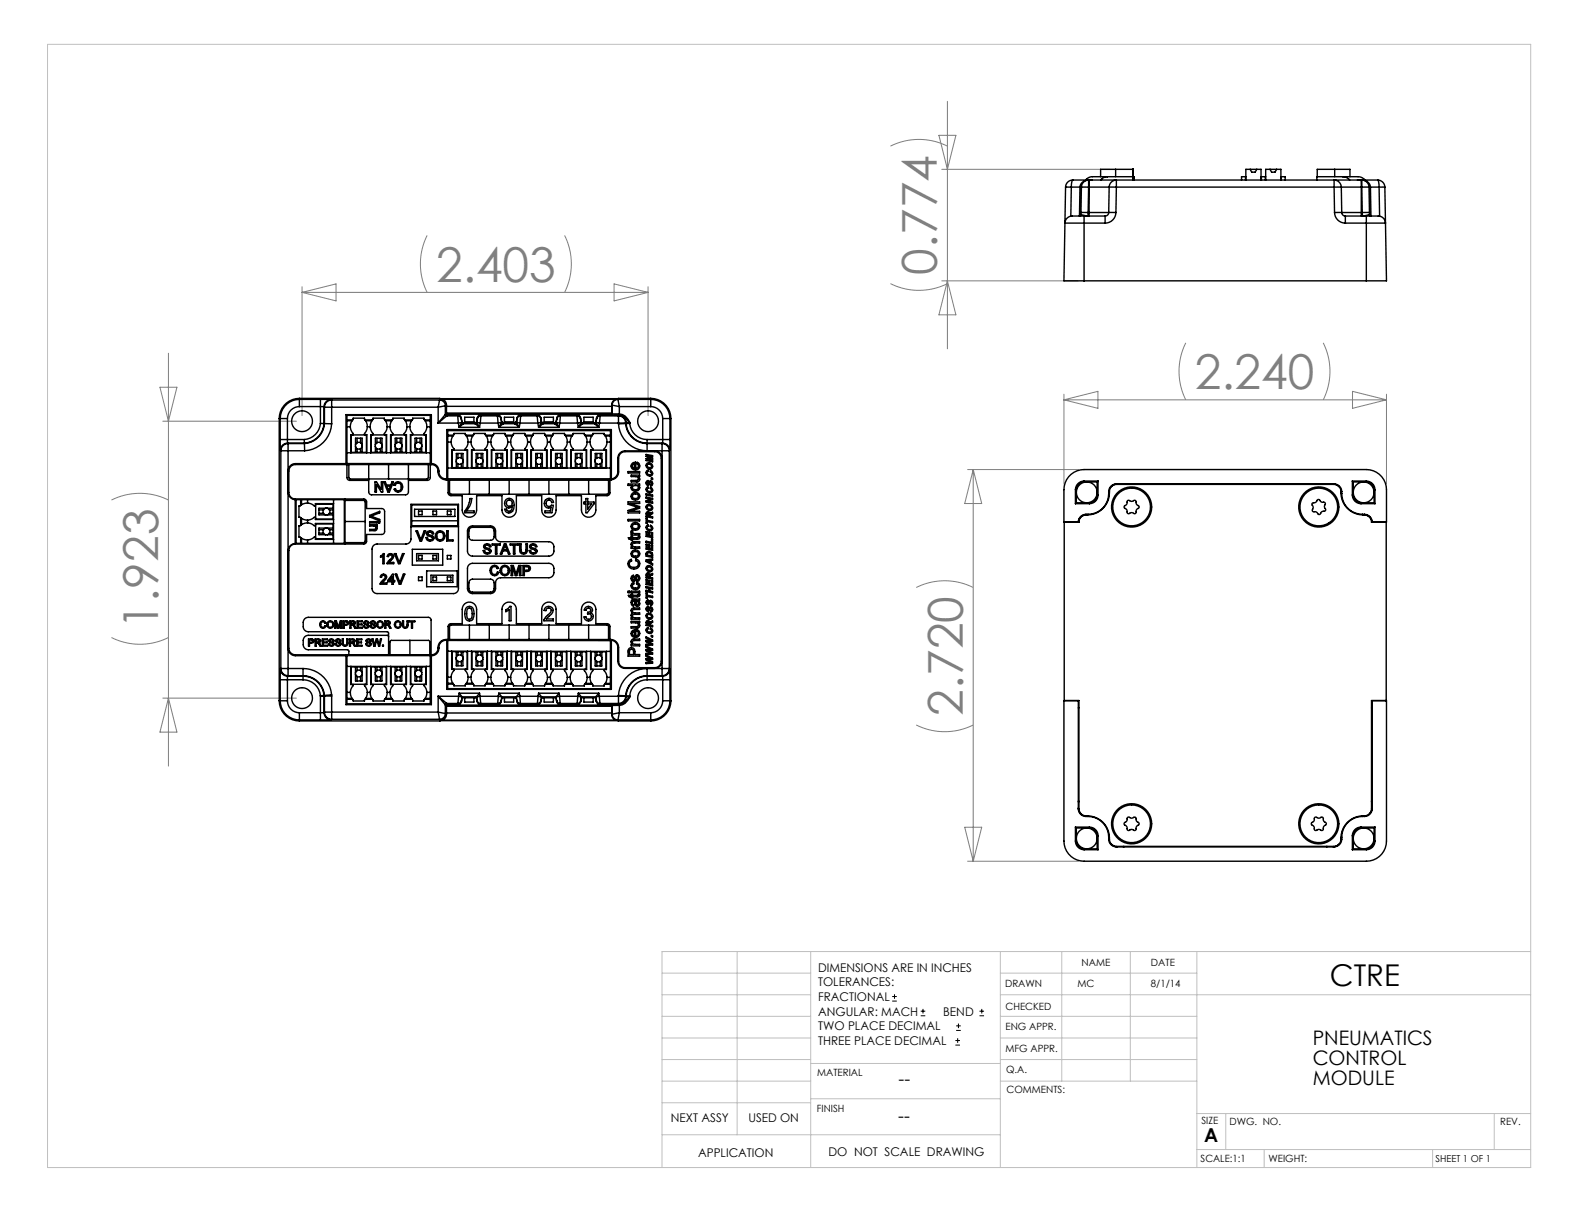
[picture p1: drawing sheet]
<svg xmlns="http://www.w3.org/2000/svg" width="279mm" height="216mm" viewBox="0 0 279 216" stroke-linecap="round" stroke-linejoin="round" font-family="sans-serif">
<defs><g id="words">
<g font-size="8.5" fill="#808080">
<text x="76.9" y="49.7">2.403</text>
<text x="165.3" y="48.4" transform="rotate(-90 165.3 48.4)">0.774</text>
<text x="210.7" y="68.7">2.240</text>
<text x="27.9" y="110.9" transform="rotate(-90 27.9 110.9)">1.923</text>
<text x="169.8" y="126.3" transform="rotate(-90 169.8 126.3)">2.720</text>
</g>
<text font-size="5.3" x="234.6" y="174">CTRE</text>
<g font-size="3.5">
<text x="231.5" y="184.4">PNEUMATICS</text>
<text x="231.5" y="187.9">CONTROL</text>
<text x="231.5" y="191.5">MODULE</text>
</g>
<text font-size="3.4" x="212.4" y="201.4">A</text>
<g font-size="3.2">
<text x="158.5" y="191.5">--</text>
<text x="158.4" y="197.9">--</text>
</g>
<g font-size="2.1">
<text x="144.3" y="171.4">DIMENSIONS ARE IN INCHES</text>
<text x="144.3" y="174">TOLERANCES:</text>
<text x="144.3" y="176.6">FRACTIONAL</text>
<text x="144.3" y="179.2">ANGULAR: MACH</text>
<text x="166.4" y="179.2">BEND</text>
<text x="144.3" y="181.8">TWO PLACE DECIMAL</text>
<text x="144.3" y="184.3">THREE PLACE DECIMAL</text>
<text x="118.3" y="197.9">NEXT ASSY</text>
<text x="132" y="197.9">USED ON</text>
<text x="146.1" y="203.8">DO NOT SCALE DRAWING</text>
<text x="123.1" y="204">APPLICATION</text>
</g>
<g font-size="1.8">
<text x="190.8" y="170.3">NAME</text>
<text x="203" y="170.4">DATE</text>
<text x="177.3" y="174.1">DRAWN</text>
<text x="177.3" y="178.1">CHECKED</text>
<text x="190" y="174.1">MC</text>
<text x="203" y="174.1">8/1/14</text>
<text x="177.4" y="181.7">ENG APPR.</text>
<text x="177.4" y="185.5">MFG APPR.</text>
<text x="144.1" y="189.8">MATERIAL</text>
<text x="177.5" y="189.3">Q.A.</text>
<text x="144.1" y="196.2">FINISH</text>
<text x="177.5" y="192.8">COMMENTS:</text>
<text x="211.9" y="198.3">SIZE</text>
<text x="216.9" y="198.4">DWG. NO.</text>
<text x="264.6" y="198.5">REV.</text>
<text x="211.8" y="204.9">SCALE:1:1</text>
<text x="223.7" y="205">WEIGHT:</text>
</g>
<text font-size="1.7" x="253.2" y="204.9">SHEET 1 OF 1</text>
</g></defs>
<g fill="none" stroke="#000" stroke-width=".18">
<path d="M157.4 176.6h.8M157.4 175.8h.8M157.8 175.4v.8M162.4 179.2h.8M162.4 178.4h.8M162.8 178v.8M172.8 179.2h.8M172.8 178.4h.8M173.2 178v.8M168.5 184.3h.8M168.5 183.5h.8M168.7 181.8h.8"/>
<path d="M168.7 181h.8M168.9 183.1v.8M169.1 180.5v.9"/>
</g>
<g fill="none" stroke="#808080" stroke-width=".18">
<path d="M167.1 17.9v43.6M157.1 25.8a11.2 11.2 0 0 1 10 0M165.6 23.9h3l-1.5 6zM166.1 29.9h29.7M53.3 50.6v22.7M53.3 51.6h61M53.3 51.6l6-1.5v3zM75.3 41.5a11.2 11.2 0 0 0 0 10.1M99.6 41.5a11.2 11.2 0 0 1 0 10.1M108.3 50.1l6 1.5-6 1.5zM114.3 50.6v22.7M157.1 50a11.2 11.2 0 0 0 10 0"/>
<path d="M166.1 49.5h24.1M167.1 49.5l1.5 6h-3zM28.2 68.3h3l-1.5 6zM28.7 74.3h23.6M29.7 62.3v72.8M187.7 69.5v15.9M187.7 70.5h56.9M187.7 70.5l6-1.5v3zM209.2 60.5a11.2 11.2 0 0 0 0 10M233.4 60.5a11.2 11.2 0 0 1 0 10M238.6 69l6 1.5-6 1.5zM244.6 69.5v15.9"/>
<path d="M19.7 88.2a11.2 11.2 0 0 1 10 0M170.7 82.8h19.5M171.7 82.8v69.1M171.7 82.8l1.5 6h-3zM19.7 112.5a11.2 11.2 0 0 0 10 0M161.6 103.6a11.2 11.2 0 0 1 10.1 0M28.7 123.1h23.6M29.7 123.1l1.5 6h-3zM161.6 127.9a11.2 11.2 0 0 0 10.1 0M170.2 145.9h3l-1.5 6zM170.7 151.9h19.5"/>
</g>
<g fill="none" stroke="#c0c0c0" stroke-width=".18">
<path d="M8.4 7.8h261.6v198.1h-261.6zM116.8 171.7h26.2M116.8 175.5h26.2M116.8 179.3h26.2M130 167.8v32.4M143 167.8v38.1M176.5 167.8v38.1M176.5 171.7h34.6M176.5 175.5h93.5M176.5 179.3h34.6M187.3 167.8v22.9M199.4 167.8v22.9"/>
<path d="M211.1 167.8v38.1M270 167.8h-153.2v38.1M116.8 190.7h26.2M116.8 183.1h26.2M116.8 186.9h26.2M116.8 194.5h26.2M143 193.8h33.5M143 187.6h33.5M176.5 190.7h34.6M176.5 183.1h34.6M176.5 186.9h34.6M211.1 196.4h58.9"/>
<path d="M216.2 196.4v6.4M263.6 196.4v6.4M116.8 200.2h59.7M211.1 202.8h58.9M223 202.8v3.1M252.7 202.8v3.1"/>
</g>
<g fill="none" stroke="#000" stroke-width=".25">
<path d="M188 33l-.3 16.5h3.5M188 33h1M189 33h1.5M189 33l-.1 5.1M189.2 31.8l-.2 .3v.9M189.2 31.8a1.27 1.27 0 0 0-1.2 1.2M189.2 31.8h3.4M190.5 33h.2M190.5 33l-.1 5.1M190.7 37.9l-.3 .2M190.7 37.9h.1M190.7 37.5v.4"/>
<path d="M190.7 37.5h1.2M190.7 33h1.3M190.7 33v4.5M191.2 38.1h-1.5a1.46 1.46 0 0 0-1.9 1.3h3.4M191.2 38.1v1.3M191.2 39.4v10.1M191.2 39.4h3.7M191.2 38.1h3.7M191.5 31.8l.5-.5 .6-.1h7.4v.6M191.9 37.5v.6l-1.2-.2M191.9 37.5h.2M192 31.8v1.2"/>
<path d="M192 31.8a1.27 1.27 0 0 0-1.3 1.2M192 31.8a1.42 1.42 0 0 0-1.5 1.2M192 33h.1M192 33l-.1 4.5M192.1 37.5h3.5M192.1 37.5v.6M192.1 33h3.5M192.1 33v4.5M194.1 31.2v-1.3h5.8v1.3M194.9 38.1v1.3M195.4 31.2l-.8 .1-.5 .5M195.6 37.5a.63 .63 0 0 1-.7 .6"/>
<path d="M195.6 37.5h1.2M195.6 33h1.3M195.6 33v4.5M196.8 29.9v1.3M196.8 37.5a1.91 1.91 0 0 1-1.9 1.9M196.9 31.8v1.2M196.9 31.8a1.27 1.27 0 0 0-1.3 1.2M196.9 31.8h-4.8v1.2M196.9 33l-.1 4.5M196.9 33h38.4M196.9 31.8h38.4M199.9 29.9v1.3"/>
<path d="M199.9 30.4h.1M199.9 31.2v.6M219.7 31.2v.6M219.8 31.2h-.8v.6M219.8 31.8v-1.9h2.6v1.9M220.5 29.9l.3 .5h.6l.3-.5M222.4 31.2h.9M222.5 31.2v.6M223.2 31.2v.6M223.3 31.8v-1.9h2.6v1.9M224 29.9l.3 .5h.6l.3-.5M225.9 31.2h.8v.6"/>
<path d="M226 31.2v.6M232.3 31.8v-.6h7.4l.6 .1 .5 .5M232.3 31.2v-1.3h5.8v1.3M235.3 33h1.3M235.3 31.8v1.2M235.3 31.8a1.27 1.27 0 0 1 1.3 1.2M235.3 31.8h4.8v1.2M235.3 33l.1 4.5M235.4 37.5a1.9 1.9 0 0 0 1.9 1.9M235.4 37.5h1.3M235.4 29.9v1.3M236.6 33h3.5"/>
<path d="M236.6 33l.1 4.5M236.7 37.5a.63 .63 0 0 0 .6 .6M236.7 37.5h3.4M236.9 31.2l.7 .1 .5 .5M237.3 38.1v1.3M237.3 39.4h3.7M237.3 38.1h3.7M239.5 31.8h3.5M240.1 33h.1M240.1 33v4.5M240.1 37.5v.6M240.1 37.5h.2"/>
<path d="M240.2 33h1.3M240.2 31.8v1.2M240.2 31.8a1.27 1.27 0 0 1 1.3 1.2M240.2 31.8a1.42 1.42 0 0 1 1.5 1.2M240.2 33l.1 4.5M240.3 37.5v.6l1.3-.2M240.3 37.5h1.3M241 38.1h1.5a1.46 1.46 0 0 1 1.9 1.3h-3.4M241 38.1v1.3M241 39.4v10.1M241.5 33h.2M241.5 33l.1 4.5"/>
<path d="M241.6 37.5v.4M241.6 37.9l.2 .2M241.6 37.9h.1M241.7 33l.1 5.1-.2-.2M241.7 33h1.6M243 31.8l.2 .3 .1 .9M243 31.8a1.27 1.27 0 0 1 1.3 1.2M243.3 33h1M243.3 33v5.1M244.3 33l.3 16.5h-3.6M191.2 49.5h49.8M49.3 73.8v49.8"/>
<path d="M49.3 73.8h.1M49.4 77.5l.1 1.9M49.4 77.5h1.3M49.4 73.8h1.3M49.4 73.8v3.7M49.5 79.4v.1M49.5 79.5h1.3M49.5 79.5v38.4M50.7 77.5v.7M50.7 77.5h3M50.7 73.8v3.7M50.7 78.2a1.27 1.27 0 0 0-1.2 1.2"/>
<path d="M50.7 78.2h.1M50.7 78.2h3M50.8 78.2a1.27 1.27 0 0 0-1.3 1.3M50.8 78.2v1.3M50.8 79.5v38.4M50.8 78.2h2.9M50.8 79.5h2.9M52.8 71.7a2.11 2.11 0 0 0-2.1 2.1M52.8 70.4a3.4 3.4 0 0 0-3.4 3.4M52.8 70.4v1.3M52.8 70.3a3.6 3.6 0 0 0-3.5 3.5M52.8 70.4h3.7"/>
<path d="M52.8 70.3v.1M52.8 70.3h24.8l.1 .1M52.8 71.7h3.7M53.7 77.5v.7M53.7 78.2h.1M53.7 78.2v1.3M56.5 70.4l1.9 .1M56.5 74.7a3.1 3.1 0 0 1-2.8 2.8M56.5 74.7h.7M56.5 71.7l.7 .1M56.5 70.4v1.3M56.5 71.7v3"/>
<path d="M57.2 74.7a3.7 3.7 0 0 1-3.5 3.5M57.2 71.8h.1M57.2 74.7h.1M57.2 71.8v2.9M57.2 74.7l1.3 .1M57.2 71.8h1.3M57.2 74.7a3.8 3.8 0 0 1-3.5 3.5M58.4 70.5a1.27 1.27 0 0 0-1.2 1.3M58.4 70.5l.1 .1M58.5 70.6v1.2M58.5 70.6a1.27 1.27 0 0 0-1.3 1.2M58.5 74.8a5.1 5.1 0 0 1-4.8 4.7"/>
<path d="M58.5 71.8v3M58.5 70.6h19M58.5 71.8h18.8M61.2 74.2v1.1M61.2 74.2v-.9h14.7v.9M61.2 75.3v6.5h14.7v-6.5M61.2 74.2h.9M61.2 75.3h.6M61.2 79.9h14.7M61.2 74.1h1M61.8 75.3l.1 .6 .4 .6v.2h-.4v3.2M62 76.7h2.6v3.1h-2.6z"/>
<path d="M62.1 74.2l-.3 1.1M62.2 74.1l-.1 .1M62.2 74.1l.1-.3h2l.1 .3M62.7 78.5v.3M62.7 78.8l.3 .3M62.7 78.5v-1.2h1.2v1.2M62.7 78.8v1M63 78.1l-.3 .4M63 79.1h.6M63 77.3v.8M63 79.1v.7M63.6 78.1l.3 .4"/>
<path d="M63.6 78.1h-.6M63.6 77.3v.8M63.6 79.1v.7M63.9 78.5v.2M63.9 78.7l-.3 .4M63.9 78.7v1.1M64.4 74.1l.1 .1M64.4 74.1h1.3M64.5 74.2l.3 1.1M64.5 74.2h1.1M64.8 75.3l-.1 .6-.4 .6v.2h.4v3.2M64.8 75.3h.5"/>
<path d="M65.3 75.3l.1 .6 .4 .6v.2h-.4v3.2M65.5 76.7h2.6v3.1h-2.6zM65.6 74.2l-.3 1.1M65.7 74.1l-.1 .1M65.7 74.1l.1-.3h2l.1 .3M66.2 78.5v.3M66.2 78.8l.3 .3M66.2 78.5v-1.2h1.2v1.2M66.2 78.8v1M66.5 78.1l-.3 .4M66.5 79.1h.6M66.5 77.3v.8"/>
<path d="M66.5 79.1v.7M67.1 78.1l.3 .4M67.1 78.1h-.6M67.1 77.3v.8M67.1 79.1v.7M67.4 78.5v.2M67.4 78.7l-.3 .4M67.4 78.7v1.1M67.9 74.1l.1 .1M67.9 74.1h1.3M68 74.2l.3 1.1M68 74.2h1.1"/>
<path d="M68.3 75.3l-.1 .6-.4 .6v.2h.4v3.2M68.3 75.3h.5M68.8 75.3l.1 .6 .4 .6v.2h-.4v3.2M69 76.7h2.6v3.1h-2.6zM69.1 74.2l-.3 1.1M69.2 74.1l-.1 .1M69.2 74.1l.1-.3h2l.1 .3M69.7 78.5v.3M69.7 78.8l.3 .3M69.7 78.5v-1.2h1.2v1.2M69.7 78.8v1M70 78.1l-.3 .4"/>
<path d="M70 79.1h.6M70 77.3v.8M70 79.1v.7M70.6 78.1l.3 .4M70.6 78.1h-.6M70.6 77.3v.8M70.6 79.1v.7M70.9 78.7l-.3 .4M70.9 78.5v.2M70.9 78.7v1.1M71.4 74.1l.1 .1M71.4 74.1h1.3"/>
<path d="M71.5 74.2l.3 1.1M71.5 74.2h1.1M71.8 75.3l-.1 .6-.4 .6v.2h.4v3.2M71.8 75.3h.5M72.3 75.3l.1 .6 .4 .6v.2h-.4v3.2M72.5 76.7h2.6v3.1h-2.6zM72.6 74.2l-.3 1.1M72.7 74.1l-.1 .1M72.7 74.1l.1-.3h2l.1 .3M73.2 78.5v.3M73.2 78.8l.3 .3M73.2 78.5v-1.2h1.2v1.2"/>
<path d="M73.2 78.8v1M73.5 78.1l-.3 .4M73.5 78.1h.6M73.5 79.1h.6M73.5 77.3v.8M73.5 79.1v.7M74.1 78.1l.3 .4M74.1 77.3v.8M74.1 79.1v.7M74.4 78.5v.2M74.4 78.7l-.3 .4M74.4 78.7v1.1"/>
<path d="M74.9 74.1l.1 .1M74.9 74.1h1M75 74.2l.3 1.1M75 74.2h.9M75.3 75.3l-.1 .6-.4 .6v.2h.4v3.2M75.3 75.3h.6M75.9 74.2v1.1M77.3 74.6h3.5M77.3 71.8v2.8M77.5 70.6a1.02 1.02 0 0 1 1.1 1M77.5 70.6l-.2 1.2M77.7 70.4a1.02 1.02 0 0 1 1 1"/>
<path d="M77.7 70.4l-.2 .2M78 70.4h30.7M78.6 71.6l-1.3 .2M78.6 73.1l-1.3 1.5M78.6 73.1l.2 .3M78.6 71.6v1.5M78.7 71.4h.1M78.7 72.9l.3 .3M78.7 71.4l-.1 .2M78.7 71.4v1.5M78.7 72.9l-.1 .2M78.7 72.9h.1"/>
<path d="M78.7 71.7h29.2M78.7 72.9h29.2M78.8 73.1h29.1M78.8 73.4l-1.5 1.2M78.8 73.4h1.9M79 76.9v1.1M79 76.9v-.9h28.7v.9M79 78v6.5h28.7v-6.5M79 76.9h.9M79 78h.6M79 76.8h1M79 73.2h1.7"/>
<path d="M79 73.2l-.2 .2M79.6 78l.1 .6 .4 .6v.2h-.4v3.2M79.7 79.4h2.7v3.1h-2.7zM79.9 76.9l-.3 1.1M80 76.8l-.1 .1M80 76.8l.1-.3h2l.1 .3M80.7 73.4l.1 1.2M80.7 73.4a.64 .64 0 0 1 .7 .5M80.7 73.2l.5 .2 .2 .3M80.7 73.2v.2M80.8 80v.8M80.8 74.6l.2 .8"/>
<path d="M81 75.4h3.6M81.4 73.9l.1 .6M81.4 73.7v.2M81.4 73.7l.1 .6M81.4 80v.8M81.5 74.5l-.7 .1M81.5 74.5h.1M81.5 74.5l-.5 .9M81.5 74.5l.2 .2M81.5 74.3l.2 .3M81.5 74.3v.2M81.7 74.7l-.7 .7"/>
<path d="M81.7 74.7h2.1M81.7 74.6h2.1M81.7 74.7h.1M81.7 74.6v.1M82 73.6h1.6v.8h-1.6zM82.2 76.8l.1 .1M82.2 76.8h1.3M82.3 76.9l.3 1.1M82.3 76.9h1.1M82.6 78l-.2 .6-.3 .6v.2h.4v3.2M82.6 78h.5M83.1 78l.1 .6 .4 .6v.2h-.4v3.2"/>
<path d="M83.2 79.4h2.7v3.1h-2.7zM83.4 76.9l-.3 1.1M83.5 76.8l-.1 .1M83.5 76.8l.1-.3h2l.1 .3M83.8 74.7h.1M83.8 74.6v.1M83.8 74.7l.8 .7M84.1 74.3l-.3 .3M84.1 74.3v.2M84.1 74.5l-.3 .2M84.1 74.5l.5 .9M84.1 74.5l.6 .1"/>
<path d="M84.1 74.5h.1M84.2 73.9l-.1 .6M84.2 73.7v.2M84.2 73.7l-.1 .6M84.3 80v.8M84.7 74.6h3.2M84.7 74.6l-.1 .8M84.8 73.4l-.1 1.2M84.8 73.4a.63 .63 0 0 0-.6 .5M84.8 73.2l-.4 .2-.2 .3M84.8 73.4h2.9M84.8 73.2h2.9"/>
<path d="M84.8 73.2v.2M84.9 80v.8M85.7 76.8l.1 .1M85.7 76.8h1.3M85.8 76.9l.3 1.1M85.8 76.9h1.1M86.1 78l-.2 .6-.3 .6v.2h.4v3.2M86.1 78h.5M86.6 78l.1 .6 .4 .6v.2h-.4v3.2M86.7 79.4h2.7v3.1h-2.7zM86.9 76.9l-.3 1.1M87 76.8l-.1 .1"/>
<path d="M87 76.8l.1-.3h2l.1 .3M87.7 73.4l.2 1.2M87.7 73.4a.64 .64 0 0 1 .7 .5M87.7 73.2l.5 .2 .2 .3M87.7 73.2v.2M87.8 80v.8M87.9 74.6l.1 .8M88 75.4h3.6M88.4 73.9l.1 .6M88.4 73.7v.2M88.4 73.7l.1 .6M88.4 80v.8"/>
<path d="M88.5 74.5l-.6 .1M88.5 74.5h.1M88.5 74.5l-.5 .9M88.5 74.5l.2 .2M88.5 74.3l.2 .3M88.5 74.3v.2M88.7 74.7l-.7 .7M88.7 74.7h2.1M88.7 74.7h.1M88.7 74.6v.1M88.7 74.6h2.1M89 73.6h1.6v.8h-1.6z"/>
<path d="M89.2 76.8l.1 .1M89.2 76.8h1.3M89.3 76.9l.3 1.1M89.3 76.9h1.1M89.6 78l-.2 .6-.3 .6v.2h.4v3.2M89.6 78h.5M90.1 78l.1 .6 .4 .6v.2h-.4v3.2M90.2 79.4h2.7v3.1h-2.7zM90.4 76.9l-.3 1.1M90.5 76.8l-.1 .1M90.5 76.8l.1-.3h2l.1 .3M90.8 74.7h.1"/>
<path d="M90.8 74.6v.1M90.8 74.7l.8 .7M91.1 74.3l-.3 .3M91.1 74.3v.2M91.1 74.5l-.3 .2M91.1 74.5l.5 .9M91.1 74.5l.6 .1M91.1 74.5h.1M91.2 73.9l-.1 .6M91.2 73.7v.2M91.2 73.7l-.1 .6M91.3 80v.8"/>
<path d="M91.7 74.6h3.2M91.7 74.6l-.1 .8M91.8 73.4l-.1 1.2M91.8 73.4a.63 .63 0 0 0-.6 .5M91.8 73.2l-.4 .2-.2 .3M91.8 73.2v.2M91.8 73.4h3M91.8 73.2h3M91.9 80v.8M92.7 76.8l.1 .1M92.7 76.8h1.3M92.8 76.9l.3 1.1"/>
<path d="M92.8 76.9h1.1M93.1 78l-.2 .6-.3 .6v.2h.4v3.2M93.1 78h.5M93.6 78l.1 .6 .4 .6v.2h-.4v3.2M93.7 79.4h2.7v3.1h-2.7zM93.9 76.9l-.3 1.1M94 76.8l-.1 .1M94 76.8l.1-.3h2l.1 .3M94.8 73.4l.1 1.2M94.8 73.4a.64 .64 0 0 1 .6 .5M94.8 73.2l.4 .2 .2 .3M94.8 73.2v.2"/>
<path d="M94.8 80v.8M94.9 74.6l.1 .8M95 75.4h3.6M95.4 80v.8M95.4 73.9l.1 .6M95.4 73.7v.2M95.4 73.7l.1 .6M95.5 74.5l-.6 .1M95.5 74.5h.1M95.5 74.5l-.5 .9M95.5 74.5l.2 .2M95.5 74.3l.2 .3"/>
<path d="M95.5 74.3v.2M95.7 74.7l-.7 .7M95.7 74.7h2.2M95.7 74.6h2.2M95.7 74.7h.1M95.7 74.6v.1M96 73.6h1.6v.8h-1.6zM96.2 76.8l.1 .1M96.2 76.8h1.3M96.3 76.9l.3 1.1M96.3 76.9h1.1M96.6 78l-.2 .6-.3 .6v.2h.4v3.2"/>
<path d="M96.6 78h.5M97.1 78l.1 .6 .4 .6v.2h-.4v3.2M97.2 79.4h2.7v3.1h-2.7zM97.4 76.9l-.3 1.1M97.5 76.8l-.1 .1M97.5 76.8l.1-.3h2l.1 .3M97.9 74.6v.1M97.9 74.7h.1M97.9 74.7l.7 .7M98.1 74.3l-.2 .3M98.1 74.3v.2M98.1 74.5l-.2 .2"/>
<path d="M98.1 74.5l.5 .9M98.1 74.5l.6 .1M98.1 74.5h.1M98.2 73.9l-.1 .6M98.2 73.7v.2M98.2 73.7l-.1 .6M98.3 80v.8M98.7 74.6h3.2M98.7 74.6l-.1 .8M98.8 73.4l-.1 1.2M98.8 73.4a.63 .63 0 0 0-.6 .5M98.8 73.2l-.4 .2-.2 .3"/>
<path d="M98.8 73.2v.2M98.8 73.4h3M98.8 73.2h3M98.9 80v.8M99.7 76.8l.1 .1M99.7 76.8h1.3M99.8 76.9l.3 1.1M99.8 76.9h1.1M100.1 78l-.2 .6-.3 .6v.2h.4v3.2M100.1 78h.5M100.6 78l.1 .6 .4 .6v.2h-.4v3.2M100.7 79.4h2.7v3.1h-2.7z"/>
<path d="M100.9 76.9l-.3 1.1M101 76.8l-.1 .1M101 76.8l.1-.3h2l.1 .3M101.8 73.4l.1 1.2M101.8 73.4a.64 .64 0 0 1 .6 .5M101.8 73.2l.4 .2 .2 .3M101.8 73.2v.2M101.8 80v.8M101.9 74.6l.1 .8M102 75.4h3.6M102.4 80v.8M102.4 73.9l.1 .6"/>
<path d="M102.4 73.7v.2M102.4 73.7l.1 .6M102.5 74.5l-.6 .1M102.5 74.5h.1M102.5 74.5l-.5 .9M102.5 74.5l.3 .2M102.5 74.3l.3 .3M102.5 74.3v.2M102.8 74.7l-.8 .7M102.8 74.7h2.1M102.8 74.7h.1M102.8 74.6h2.1"/>
<path d="M102.8 74.6v.1M103 73.6h1.6v.8h-1.6zM103.2 76.8l.1 .1M103.2 76.8h1.3M103.3 76.9l.3 1.1M103.3 76.9h1.1M103.6 78l-.2 .6-.3 .6v.2h.4v3.2M103.6 78h.5M104.1 78l.1 .6 .4 .6v.2h-.4v3.2M104.2 79.4h2.7v3.1h-2.7zM104.4 76.9l-.3 1.1M104.5 76.8l-.1 .1"/>
<path d="M104.5 76.8l.1-.3h2l.1 .3M104.9 74.7h.1M104.9 74.6v.1M104.9 74.7l.7 .7M105.1 74.3l-.2 .3M105.1 74.3v.2M105.1 74.5l.5 .9M105.1 74.5l-.2 .2M105.1 74.5l.6 .1M105.1 74.5h.1M105.2 73.9l-.1 .6M105.2 73.7v.2"/>
<path d="M105.2 73.7l-.1 .6M105.3 80v.8M105.7 74.6l-.1 .8M105.7 74.6h3.4M105.9 73.4l-.2 1.2M105.9 73.4a.63 .63 0 0 0-.7 .5M105.9 73.2l-.5 .2-.2 .3M105.9 73.2v.2M105.9 73.4h3.2M105.9 73.2h1.8M105.9 80v.8M106.7 76.8l.1 .1"/>
<path d="M106.7 76.8h1M106.8 76.9l.3 1.1M106.8 76.9h.9M107.1 78l-.2 .6-.3 .6v.2h.4v3.2M107.1 78h.6M107.7 73.2h.1M107.7 76.9v1.1M107.7 73.2l1.5 .1M107.9 72.9h.1M107.9 72.9l-.2 .3M107.9 71.4l.1 .1M107.9 71.4v1.5"/>
<path d="M107.9 72.9l.1 .1M107.9 71.3v.1M108 73h1.2M108 73l-.3 .2M108 71.5l1.2 .2M108 71.5v1.5M108.9 70.4a1.02 1.02 0 0 0-1 1M108.9 70.4h.1M109 70.4l.2 1.3M109 70.4a1.02 1.02 0 0 0-1 1.1M109 70.4h5.8M109 70.3l-31.4 .1"/>
<path d="M109.1 74.6h1.3M109.1 73.4v1.2M109.1 73.4a1.27 1.27 0 0 1 1.3 1.2M109.1 74.8a5.1 5.1 0 0 0 5 4.7M109.1 74.6v.2M109.2 73.3a1.27 1.27 0 0 1 1.2 1.2M109.2 73.3l-.1 .1M109.2 73.3h.1M109.2 73h.1M109.2 73.3a4 4 0 0 1 1.9 1.2M109.2 73a2.41 2.41 0 0 1 1.9 1.5M109.2 73v.3"/>
<path d="M109.2 71.7h5.6M109.2 71.7v1.3M110.4 74.7a3.8 3.8 0 0 0 3.7 3.5M110.4 74.7l-1.3 .1M110.4 74.6v.1M110.4 74.7a3.7 3.7 0 0 0 3.7 3.5M110.4 74.5v.1M110.4 74.7h.1M110.4 74.5v.2M111.1 74.7a3.1 3.1 0 0 0 3 2.8M111.1 74.7h-.7M111.1 74.5h-.7"/>
<path d="M111.1 74.5v.2M114.1 78.2v1.3M114.1 77.5v.7M114.1 78.2h2.7M114.1 79.5h2.7M114.1 78.2h2.8M114.1 78.2h.1M114.1 77.5h2.8M114.8 70.4v1.3M114.8 71.7a2.11 2.11 0 0 1 2.1 2.1M114.8 70.4a3.4 3.4 0 0 1 3.4 3.4M114.8 70.3a3.6 3.6 0 0 1 3.5 3.5"/>
<path d="M114.8 70.3h-5.7l-.2 .1M114.8 70.3v.1M116.8 79.5h1.3M116.8 78.2a1.27 1.27 0 0 1 1.3 1.3M116.8 78.2v1.3M116.8 79.5v38.4M116.9 78.2a1.27 1.27 0 0 1 1.2 1.2M116.9 78.2h-.1M116.9 77.5v.7M116.9 77.5h1.3M116.9 73.8h1.3M116.9 73.8v3.7"/>
<path d="M118.1 79.5v38.4M118.1 79.4v.1M118.2 77.5l-.1 1.9M118.2 73.8h.1M118.2 73.8v3.7M118.3 73.8v49.8M52.1 95.9a1.27 1.27 0 0 0-1.3 1.2v17.3a1.27 1.27 0 0 0 1.3 1.3h8.9M52.1 88v8M52.1 88h12.1a.51 .51 0 0 1 .5 .5v1.2h2.6a.51 .51 0 0 1 .5 .5v3.6a.51 .51 0 0 1-.5 .5h-2.6v1.2a.51 .51 0 0 1-.5 .5h-12.1M53 91.3l.2 .1M53 94.8l.2 .1M53 92.6l-.3 .1v2l.3 .1"/>
<path d="M53 89.1l-.3 .1v2l.3 .1M53 88.1v1M53 91.3v1.3M53 94.8v1M53.2 91.4l1.1 .3M53.2 94.9l1.1 .3M53.2 95.8h1.1M53.2 88.1h1.1M53.2 92.5l-.2 .1M53.2 89l-.2 .1M53.2 88.1v.9M53.2 91.4v1.1"/>
<path d="M53.2 94.9v.9M53.2 88.1h-1v7.7h1M54.3 92.2l-1.1 .3M54.3 88.7l-1.1 .3M54.3 92.2l.6 .2 .5 .3h.2v-.4h3.2M54.3 88.7l.6 .2 .5 .3h.2v-.4h3.2M54.3 88.1h6.4v7.7h-6.4M54.3 88.1v.6M54.3 91.7v.5M54.3 95.2v.6M55.7 88.9h3.1v2.7h-3.1zM55.7 92.4h3.1v2.7h-3.1z"/>
<path d="M56.3 89.9h.8M56.3 94h.8M56.3 90.5h.8M56.3 93.4h.8M57.1 93.4v.6M57.1 90.5l.3 .3M57.1 89.9v.6M57.1 94l.3 .3M57.4 90.8h.3M57.4 94.3h.3M57.5 93.1h.2M57.5 93.1l-.4 .3"/>
<path d="M57.5 93.1h-1.2v1.2h1.1M57.5 89.6l-.4 .3M57.5 89.6h.2M57.5 89.6h-1.2v1.2h1.1M57.7 89.6l.4 .3M57.7 89.6h1.1M57.7 93.1l.4 .3M57.7 93.1h1.1M57.7 94.3h1.1M57.7 90.8h1.1M58.1 94l-.4 .3M58.1 94h.7"/>
<path d="M58.1 90.5l-.4 .3M58.1 89.9v.6M58.1 89.9h.7M58.1 90.5h.7M58.1 93.4v.6M58.1 93.4h.7M58.8 91.6h-3.2v-.4h-.2l-.5 .4-.6 .1M58.8 95.1h-3.2v-.4h-.2l-.5 .4-.6 .1M58.8 88.1v7.7M60.9 88.3h3.3l.2 .2v7.1l-.2 .1h-3.3M60.9 92h3.5M60.9 88v8"/>
<path d="M61 81.8h-8.9a1.27 1.27 0 0 0-1.3 1.2v3.9a1.27 1.27 0 0 0 1.3 1.2M61 81.9v-8.8h15.1v8.8M61.2 81.9v2.3a.51 .51 0 0 0 .5 .5h3.3v2.1a.51 .51 0 0 0 .5 .5h6a.51 .51 0 0 0 .5-.5v-2.1h3.4a.51 .51 0 0 0 .5-.5v-2.3M61.5 81.9v2.4l.3 .2h13.5l.3-.3v-2.3M65 81.9v2.6M65.2 92.6h1.3v.2h-.2a.45 .45 0 0 1 .2 .5 .45 .45 0 0 1-.5 .3h-.8v-.2h.9l.2-.3-.1-.3h-1zM65.2 90.9l1.8-.7v.3l-1.6 .5 1.6 .6v.3l-1.8-.7zM65.2 92h1.3v.2h-1.3zM66.1 85h.3l.9 1.3v-1.3h.2v1.8h-.3l-.8-1.3v1.3h-.3zM66.8 92h.2v.2h-.2zM67.1 98.1l.7-.4v1.7h-.3v-1.4l-.4 .3zM67.7 85h.3l.2 .5h.7l.2-.5h.3l-.7 1.8h-.3z"/>
<path d="M68.2 85.8h.7l-.3 .8zM68.5 97.7a.55 .55 0 0 1 .8 .1 .55 .55 0 0 1-.1 .8l-.6 .6h.8v.2h-1.1l.2-.4 .6-.5a.33 .33 0 0 0-.1-.6 .33 .33 0 0 0-.5 .3h-.2zM68.5 81.9v2.6M69.6 97.7h.2l.6 1.5 .6-1.5h.3l-.7 1.7h-.3zM69.8 85.1a.87 .87 0 0 1 1.2 .8 .87 .87 0 0 1-1.3 .7l-.2-.3 .3-.1a.53 .53 0 0 0 .6 .4 .53 .53 0 0 0 .4-.7 .54 .54 0 0 0-.4-.7 .54 .54 0 0 0-.7 .4h-.2zM72 81.9v2.6M72.5 89h8.4v14.8a.89 .89 0 0 1-.9 .9h-13.5a.89 .89 0 0 1-.9-.9v-6.9a.89 .89 0 0 1 .9-.9h5.1a.89 .89 0 0 0 .9-.9zM72.5 92.9h8.4M72.6 89.1h8.1v3.6h-8.1zM72.6 91.9h8.1M72.7 96.9h5.4v2.8h-5.4zM73.1 89.8h7.1v1.3h-7.1z"/>
<path d="M73.4 93.7h.2l.6 1.5 .6-1.5h.3l-.7 1.7h-.3zM73.5 97.7h3.8v1.2h-3.8zM73.8 98h.7v.6h-.7zM73.8 90.1h.7v.7h-.7zM75.3 93.8a.68 .68 0 0 1 1.2 .4h-.3l-.1-.3-.3-.1-.2 .1-.1 .2v.2l1 .4a.48 .48 0 0 1-.2 .7 .74 .74 0 0 1-1.1-.6h.2a.42 .42 0 0 0 .4 .5 .42 .42 0 0 0 .4-.5l-.4-.2a.51 .51 0 0 1-.6-.6zM76.1 81.8a1.37 1.37 0 0 1 1.3 1.7 1.28 1.28 0 0 0 1.4 1M76.4 98h.6v.6h-.6zM76.4 90.1h.6v.7h-.6zM77.1 94.1a.66 .66 0 0 1 1.2 .3 .66 .66 0 0 1-.9 .8 .78 .78 0 0 1-.3-1.1zM78.8 93.7h.2v1.5h.9v.2h-1.1zM78.8 84.6v-8.8h29v8.8h-29.1a1.5 1.5 0 0 1-1.5-1.7l-.4-.8-.7-.2h-24a1.14 1.14 0 0 0-1.2 1.2v3.8a1.14 1.14 0 0 0 1.2 1.1M78.9 98h.6v.6h-.6z"/>
<path d="M78.9 90.1h.6v.7h-.6zM79 82.6h28.7M79 84.6v2.3a.51 .51 0 0 0 .5 .5h2v2.6a1.27 1.27 0 0 0 1.3 1.2 1.27 1.27 0 0 0 1.3-1.2v-2.6h4.4v2.6a1.27 1.27 0 0 0 1.3 1.2 1.27 1.27 0 0 0 1.3-1.2v-2.6h4.5v2.6a1.27 1.27 0 0 0 1.2 1.2 1.27 1.27 0 0 0 1.3-1.2v-2.6h4.5v2.6a1.27 1.27 0 0 0 1.2 1.2 1.27 1.27 0 0 0 1.3-1.2v-2.6h2a.51 .51 0 0 0 .5-.5v-2.3M79.3 84.6v2.3l.2 .3h27.6l.2-.2v-2.4M80.5 81.5l.3 .3M80.5 81.2v.3M80.5 81.2v-1.2h1.2v1.2M80.5 81.5v1M80.8 80.8l-.3 .4M80.8 81.8h.6M80.8 81.8v.7M81.4 80.8l.3 .4"/>
<path d="M81.4 80.8h-.6M81.4 81.8v.7M81.7 81.4l-.3 .4M81.7 81.2v.2M81.7 81.4v1.1M82.7 93l.6-.2h3.2a.89 .89 0 0 1 .9 .9v1a.89 .89 0 0 0 .9 .9h8.5a.89 .89 0 0 1 .9 .8v.8a.89 .89 0 0 1-.9 .9h-13.5a.89 .89 0 0 1-.8-.9v-3.5zM82.7 99.6l.6-.2h13.5a.89 .89 0 0 1 .9 .9v.7a.89 .89 0 0 1-.9 .9h-8.5a.89 .89 0 0 0-.9 .9v1a.89 .89 0 0 1-.9 .9h-3.2a.89 .89 0 0 1-.8-.9v-3.5zM82.8 84.6v2.6M82.9 93.2l.4-.2h3.2a.63 .63 0 0 1 .7 .7v1a.64 .64 0 0 1-.7 .6h-3.2a.64 .64 0 0 1-.6-.6v-1.2zM82.9 87.9h.3l-.1 .7-.2 .6-.6 .9h1.3v.3h-1.6v-.2a3.9 3.9 0 0 0 .9-2.3zM84 81.2v.3M84 81.5l.3 .3"/>
<path d="M84 81.2v-1.2h1.2v1.2M84 81.5v1M84.3 80.8l-.3 .4M84.3 81.8h.6M84.3 81.8v.7M84.9 80.8l.3 .4M84.9 80.8h-.6M84.9 81.8v.7M85.2 81.2v.2M85.2 81.4l-.3 .4M85.2 81.4v1.1M85.4 96.1a.68 .68 0 0 1 1.2 .3h-.3l-.1-.2-.3-.1-.2 .1-.1 .2v.1l1 .5a.48 .48 0 0 1-.2 .6 .74 .74 0 0 1-1.2-.5h.3a.42 .42 0 0 0 .4 .5 .42 .42 0 0 0 .4-.5l-.5-.2a.51 .51 0 0 1-.5-.7z"/>
<path d="M86.3 84.6v2.6M86.7 99.9a.74 .74 0 0 1 1.2 .3l-.2 .1a.53 .53 0 0 0-.7-.3 .53 .53 0 0 0-.3 .6 .54 .54 0 0 0 .4 .7 .54 .54 0 0 0 .6-.4l.3 .1a.79 .79 0 0 1-1 .5 .79 .79 0 0 1-.6-.9zM86.8 95.9h1.4v.2h-.6v1.6h-.2v-1.6h-.6zM87.5 81.2v.3M87.5 81.5l.3 .3M87.5 81.2v-1.2h1.2v1.2M87.5 81.5v1M87.8 80.8l-.3 .4M87.8 81.8h.6M87.8 81.8v.7M88.4 80.8l.3 .4M88.4 80.8h-.6"/>
<path d="M88.4 81.8v.7M88.7 81.2v.2M88.7 81.4l-.3 .4M88.7 81.4v1.1M89 95.9h.2l.7 1.8h-.2l-.2-.5h-.8l-.2 .5h-.3zM89.1 96.1l.3 .9h-.6zM89.3 88.1a.91 .91 0 0 1 1.1 0 .91 .91 0 0 1 .3 1l-.1 .6a.85 .85 0 0 1-1.4 .6l-.2-.5h.4a.49 .49 0 0 0 .5 .4 .49 .49 0 0 0 .4-.5l.1-.4a.8 .8 0 0 1-1.2 0 .8 .8 0 0 1 .1-1.2zM89.8 84.6v2.6M90 95.9h1.4v.2h-.6v1.6h-.2v-1.6h-.6zM90.2 99.7h.3l.5 1.6 .5-1.6h.4v1.8h-.3v-1.5l-.4 1.5h-.3l-.5-1.5v1.5h-.2zM91 81.2v.3M91 81.5l.3 .3"/>
<path d="M91 81.2v-1.2h1.2v1.2M91 81.5v1M91.3 80.8l-.3 .4M91.3 81.8h.6M91.3 81.8v.7M91.7 95.9h.2v1a.45 .45 0 0 0 .3 .6 .45 .45 0 0 0 .5-.2l.1-1.4h.2v1.1a.69 .69 0 0 1-.7 .7 .69 .69 0 0 1-.6-.7zM91.9 80.8l.3 .4M91.9 80.8h-.6M91.9 81.8v.7M92.2 81.2v.2M92.2 81.4l-.3 .4M92.2 81.4v1.1"/>
<path d="M92.2 99.7h.7a.54 .54 0 0 1 .7 .6 .54 .54 0 0 1-.7 .5h-.4v.7h-.3zM92.5 100h.4a.33 .33 0 0 1 .4 .3 .33 .33 0 0 1-.4 .3h-.4zM93.3 84.6v2.6M93.5 96.1a.68 .68 0 0 1 1.2 .3h-.3l-.1-.2-.3-.1-.2 .1-.1 .2v.1l1 .5a.48 .48 0 0 1-.2 .6 .74 .74 0 0 1-1.2-.5h.3a.42 .42 0 0 0 .4 .5 .42 .42 0 0 0 .4-.5l-.5-.2a.51 .51 0 0 1-.5-.7zM94.5 81.5l.3 .3M94.5 81.2v.3M94.5 81.2v-1.2h1.2v1.2M94.5 81.5v1M94.8 80.8l-.3 .4M94.8 81.8h.6M94.8 81.8v.7M95.4 80.8l.3 .4"/>
<path d="M95.4 80.8h-.6M95.4 81.8v.7M95.7 81.4l-.3 .4M95.7 81.2v.2M95.7 81.4v1.1M96.2 88.2a.8 .8 0 0 1 .9-.3 .8 .8 0 0 1 .5 .7l-.3 .1a.52 .52 0 0 0-.7-.5 .52 .52 0 0 0-.2 .8 .52 .52 0 0 0 .9 .1h.3l-.3 1.3h-1.2v-.3h1l.1-.6a.8 .8 0 0 1-1.1-.2 .8 .8 0 0 1 .1-1.1zM96.8 84.6v2.6M98 81.2v.3M98 81.5l.3 .3M98 81.2v-1.2h1.2v1.2M98 81.5v1M98.3 80.8l-.3 .4"/>
<path d="M98.3 81.8h.6M98.3 81.8v.7M98.9 80.8l.3 .4M98.9 80.8h-.6M98.9 81.8v.7M99.2 81.2v.2M99.2 81.4l-.3 .4M99.2 81.4v1.1M100.3 84.6v2.6M101.5 81.2v.3M101.5 81.5l.3 .3M101.5 81.2v-1.2h1.2v1.2"/>
<path d="M101.5 81.5v1M101.8 80.8l-.3 .4M101.8 81.8h.6M101.8 81.8v.7M102.4 80.8l.3 .4M102.4 80.8h-.6M102.4 81.8v.7M102.7 81.2v.2M102.7 81.4l-.3 .4M102.7 81.4v1.1M103.3 87.9h.4v.7h1.1v.3l-1.2 1.5h-.3v-1.5h-.3v-.3h.3zM103.7 88.9h.7l-.7 .9z"/>
<path d="M103.8 84.6v2.6M105 81.2v.3M105 81.5l.3 .3M105 81.2v-1.2h1.2v1.2M105 81.5v1M105.3 80.8l-.3 .4M105.3 80.8h.6M105.3 81.8h.6M105.3 81.8v.7M105.9 80.8l.3 .4M105.9 81.8v.7M106.2 81.2v.2"/>
<path d="M106.2 81.4l-.3 .4M106.2 81.4v1.1M107.7 84.6a1.4 1.4 0 0 0 1.4-1.4v-2.4a1.14 1.14 0 0 1 1.2-1.1h5.2a1.14 1.14 0 0 1 1.1 1.1v35.8a1.14 1.14 0 0 1-1.1 1.2h-5.2a1.14 1.14 0 0 1-1.2-1.2v-2.4a1.4 1.4 0 0 0-1.4-1.4h-29a1.5 1.5 0 0 0-1.5 1.8l-.4 .7-.7 .2h-24a1.14 1.14 0 0 1-1.2-1.1v-17.3a1.14 1.14 0 0 1 1.2-1.1M110.8 85.4h2v.2h-.2l.2 .2v.5a.88 .88 0 0 1-1.4 0l-.1-.4 .2-.3h-.7zM110.8 88.5h2v.3h-1.7l1.7 .5v.3l-1.7 .6h1.7v.3h-2v-.5l1.7-.5-1.7-.6zM110.8 83.2h2v.2h-2zM110.8 91.6h2v.3h-2zM110.8 94.8h.5v-.2h.3v.2h1v-.2h.2v.2l-.1 .3h-1.1v.2h-.3v-.2h-.3zM111 98.9l.4-.2v.2a.6 .6 0 0 0-.4 .8 .6 .6 0 0 0 .8 .4 .62 .62 0 0 0 .8-.4 .62 .62 0 0 0-.5-.8l.1-.3a.91 .91 0 0 1 .6 1.1 .91 .91 0 0 1-1 .7 .92 .92 0 0 1-.9-.5 .92 .92 0 0 1 .1-1zM111.3 83.8h1.5v.3h-.2a.53 .53 0 0 1 .1 .8l-.2 .1h-1.2v-.3h.8a.34 .34 0 0 0 .5-.1 .34 .34 0 0 0-.2-.5h-1.1zM111.4 93.6l.2 .1v.2l.1 .2h1.1v.3h-1.5v-.3h.2l-.2-.2zM111.4 95.7l.3-.2h1.1v.3h-1l-.3 .3 .2 .3 1.1 .1v.2h-1.5v-.2h.2l-.2-.5z"/>
<path d="M111.6 97.1a.72 .72 0 0 1 1.1 .2 .72 .72 0 0 1-.4 1 .71 .71 0 0 1-.9-.2 .71 .71 0 0 1 .2-1zM111.6 92.3a.72 .72 0 0 1 1.1 .1 .72 .72 0 0 1-.4 1.1 .71 .71 0 0 1-.9-.3 .71 .71 0 0 1 .2-.9zM111.6 87a.72 .72 0 0 1 1.1 .1 .72 .72 0 0 1-.4 1.1 .71 .71 0 0 1-.9-.3 .71 .71 0 0 1 .2-.9zM111.6 81.7l.5-.2v1.1a.44 .44 0 0 0 .5-.3 .44 .44 0 0 0-.2-.5v-.3a.72 .72 0 0 1 .3 1.1 .72 .72 0 0 1-1.1 .1 .72 .72 0 0 1 0-1zM111.6 85.8a.66 .66 0 0 1 1 .1 .41 .41 0 0 1-.5 .5l-.5-.2zM111.7 81.9l.2-.1v.8l-.3-.2zM111.7 97.4a.65 .65 0 0 1 .9 .1 .43 .43 0 0 1-.5 .6l-.3-.1-.2-.2zM111.7 92.5a.65 .65 0 0 1 .9 .2 .43 .43 0 0 1-.5 .6l-.3-.1-.2-.2zM111.7 87.2a.65 .65 0 0 1 .9 .2 .43 .43 0 0 1-.5 .5h-.3l-.2-.2zM114 91.4h.2v.4l.9 .2v.2l-.9-.2v.3h-.2zM114 93.8h.2v.6l.2 .1v-.6h.2v.6l.3 .1v-.7l.2 .1v.8l-1.1-.2zM114 96l.2 .1v.6h.2v-.6l.2 .1v.6h.3v-.6h.2v.9l-1.1-.3z"/>
<path d="M114 95.5l.9 .2v-.6h.2v.8l-1.1-.2zM114 80.2l1.1 .2v.2l-.9-.2 .9 .4v.2l-.9 .1 .9 .1v.3l-1.1-.3v-.3l.7-.1-.7-.3zM114 87.1l1.1 .2v.2l-1.1-.2zM114 87.7l1.1 .2v.2l-.8 .3 .8 .2v.2l-1.1-.3v-.2l.7-.3-.7-.1zM114 98.8l1.1-.2v.2h-.2v.5l.2 .1v.3l-1.1-.7zM114 97.5a.71 .71 0 0 1 .9-.1 .71 .71 0 0 1 .2 .9l-1.1-.2zM114 90.3h.4l.2 .3 .5-.2v.2l-.4 .2-.1 .1v.1l.5 .1v.3l-1.1-.3zM114.1 84.9l.2-.1-.2 .4 .2 .2a.58 .58 0 0 1 .6-.5l.2 .5-.1 .3h-.2l.1-.4-.1-.2a.69 .69 0 0 1-.7 .5 .51 .51 0 0 1 0-.7zM114.1 83l.2-.1-.1 .6 .4 .3 .3-.3-.2-.3v-.2a.51 .51 0 0 1 .4 .7 .51 .51 0 0 1-.7 .2 .57 .57 0 0 1-.3-.9zM114.1 92.7l.2-.1-.1 .6 .4 .2 .3-.2-.2-.3v-.3a.51 .51 0 0 1 .4 .7 .51 .51 0 0 1-.7 .3 .57 .57 0 0 1-.3-.9zM114.1 86l.2-.1-.1 .6 .4 .2 .3-.2-.2-.3v-.3a.51 .51 0 0 1 .4 .7 .51 .51 0 0 1-.7 .3 .57 .57 0 0 1-.3-.9zM114.2 98.9h.5v.3z"/>
<path d="M114.2 97.6a.47 .47 0 0 1 .5 0 .47 .47 0 0 1 .2 .5l-.7-.2zM114.2 81.9h.5l.2 .3v.2h-.5l-.3-.3zM114.2 89.3h.5l.2 .3v.1l-.5 .1-.3-.4zM114.2 90.5l.2 .1 .1 .4-.3-.1zM114.9 84.3l.2 .1v.2l-.2-.1zM116.8 80.8a1.27 1.27 0 0 0-1.3-1.3h-5.2a1.27 1.27 0 0 0-1.3 1.3v2.4a1.27 1.27 0 0 1-1.2 1.3M187.8 92.1h.1M189.7 88.8h2.5M189.7 86.4v2.4M189.7 86.4h.2M189.9 86.4v2.3M189.9 88.7l-.2 .1"/>
<path d="M189.9 88.7h2.3M190.2 92.1h-2.5v-5.7a3.6 3.6 0 0 1 3.5-3.6h49.8a3.6 3.6 0 0 1 3.6 3.6v5.7h-2.6M190.2 92.1h.1M191.2 84.9a1.52 1.52 0 0 0-1.5 1.5M191.2 85a1.37 1.37 0 0 0-1.3 1.4M191.2 84.9v.1M191.2 85h2.3M191.2 84.9h2.5M191.5 90.8a1.35 1.35 0 0 0-1.3 1.3M191.6 90.7a1.35 1.35 0 0 0-1.4 1.4M191.6 90.7h.3M191.6 90.7v.1"/>
<path d="M191.6 90.8a1.27 1.27 0 0 0-1.3 1.3h-2.6v31.5h2.6v19a1.27 1.27 0 0 0 1.3 1.3M191.9 90.7v.1M192.2 88.7v.1M193.5 87.3a1.37 1.37 0 0 1-1.3 1.4M193.5 85v2.3M193.5 87.3h.2M193.7 87.3a1.52 1.52 0 0 1-1.5 1.5M193.7 84.9v2.4M193.7 84.9l-.2 .1M195.6 86.7a1.35 1.35 0 0 1 1.3-1.3h38.4a1.35 1.35 0 0 1 1.4 1.3M195.6 87.1a3.7 3.7 0 0 1-3.7 3.6M195.6 86.7v.4"/>
<path d="M195.6 87.1h.1M195.6 86.7h.1M195.7 86.7a3.9 3.9 0 0 1-4.1 4.1M195.7 86.7a1.27 1.27 0 0 1 1.3-1.3h38.3a1.27 1.27 0 0 1 1.2 1.3M197.1 85.4l-.6 .1-.5 .3M198.1 85.4h.1M198.3 85.4h.1M198.9 88.3l.2-.1 .4 .2h.3a.35 .35 0 0 1 .5-.1 .35 .35 0 0 1 .1 .5l.2 .3a.35 .35 0 0 1 .3 .3 .35 .35 0 0 1-.3 .4l-.2 .3a.35 .35 0 0 1-.1 .5 .35 .35 0 0 1-.5-.1h-.4a.35 .35 0 0 1-.5 .1 .35 .35 0 0 1-.1-.5l-.2-.3a.35 .35 0 0 1-.3-.4 .35 .35 0 0 1 .3-.3zM231.5 88.8l.7-.3a.35 .35 0 0 1 .3-.4 .35 .35 0 0 1 .4 .3l.4 .2a.35 .35 0 0 1 .4 .1 .35 .35 0 0 1-.1 .5l.1 .4a.35 .35 0 0 1 .1 .4 .35 .35 0 0 1-.5 .2l-.3 .2a.35 .35 0 0 1-.3 .4 .35 .35 0 0 1-.4-.4l-.3-.1a.35 .35 0 0 1-.5-.1 .35 .35 0 0 1 .1-.5v-.3l-.2-.4zM234 85.4h.1M234.1 85.4h.1M235.2 85.4l.5 .1 .5 .3"/>
<path d="M236.5 86.7a4 4 0 0 0 4.4 4.1 1.27 1.27 0 0 1 1 1.3h2.6v31.5h-2.6v19a1.3 1.3 0 0 1-1.5 1.3 3.9 3.9 0 0 0-3.9 4.1M236.5 86.7h.2M236.5 87.1h.2M236.7 87.1a3.7 3.7 0 0 0 3.6 3.6M236.7 86.7v.4M238.5 87.3a1.52 1.52 0 0 0 1.6 1.5M238.5 84.9v2.4M238.5 84.9h2.5M238.5 87.3h.2M238.5 84.9l.2 .1M238.7 87.3a1.37 1.37 0 0 0 1.4 1.4M238.7 85h2.3"/>
<path d="M238.7 85v2.3M240.1 88.8h2.4M240.1 88.7v.1M240.1 88.7h2.3M240.3 90.7h.4M240.3 90.7v.1M240.7 90.7a1.35 1.35 0 0 1 1.3 1.4M240.7 90.7v.1M240.7 90.8a1.35 1.35 0 0 1 1.3 1.3M241 84.9a1.52 1.52 0 0 1 1.5 1.5M241 85a1.37 1.37 0 0 1 1.4 1.4M241 84.9v.1"/>
<path d="M242 92.1h.1M242.4 86.4v2.3M242.4 86.4h.1M242.4 88.7l.1 .1M242.5 86.4v2.4M244.5 92.1h.1M49.4 119.9h1.3M49.4 119.9v3.7M49.5 118a1.27 1.27 0 0 0 1.2 1.3M49.5 118l-.1 1.9M49.5 117.9a1.27 1.27 0 0 0 1.3 1.3M49.5 117.9h1.3"/>
<path d="M49.5 117.9v.1M50.7 119.9h2.8M50.7 119.9v3.7M50.7 119.3v.6M50.7 119.3h2.8M50.8 117.9v1.3M50.8 119.2h2.7M50.8 117.9h2.7M50.8 119.2l-.1 .1M53.5 117.9v1.3M53.5 117.9a5.1 5.1 0 0 1 5 4.7M53.5 119.2a3.8 3.8 0 0 1 3.7 3.5"/>
<path d="M53.5 119.3a3.7 3.7 0 0 1 3.6 3.4M53.5 119.3v.6M53.5 119.9a3.1 3.1 0 0 1 3 2.8M53.5 119.2v.1M54.4 112.7h.5a.38 .38 0 0 1 .4 .2 .38 .38 0 0 1-.1 .5l-.6 .1v.5h-.2zM54.6 112.8h.3a.23 .23 0 0 1 .3 .3 .23 .23 0 0 1-.3 .2h-.3zM55.6 112.7h.5a.35 .35 0 0 1 .4 .2 .35 .35 0 0 1-.1 .4l-.2 .1 .5 .6h-.2l-.3-.5-.3-.1h-.1v.6h-.2zM55.8 112.8l.5 .1 .1 .2-.6 .2zM56.6 109.7a.53 .53 0 0 1 .9 .2h-.2l-.3-.2a.52 .52 0 0 0-.4 .5 .52 .52 0 0 0 .4 .5l.2-.1 .1-.3 .2 .1a.6 .6 0 0 1-.8 .4 .6 .6 0 0 1-.3-.9zM56.9 112.7h.9v.1h-.8v.4h.7v.2h-.7v.4h.8v.2h-.9zM58.1 112.8l.1-.1a.49 .49 0 0 1 .7 .4l-.4-.3-.2 .1-.1 .2a.85 .85 0 0 1 .8 .5l-.1 .2a.52 .52 0 0 1-.6 .2 .52 .52 0 0 1-.3-.5h.1a.3 .3 0 0 0 .4 .4 .3 .3 0 0 0 .2-.4l-.1-.1a.48 .48 0 0 1-.5-.6zM59.1 109.5h.2l.4 1.1 .3-1.1h.3v1.3h-.2v-1.1l-.3 1.1h-.2l-.4-1.1v1.1h-.1z"/>
<path d="M59.3 112.8l.1-.1a.49 .49 0 0 1 .7 .4l-.5-.3-.2 .1v.2a.85 .85 0 0 1 .7 .5v.2a.52 .52 0 0 1-.6 .2 .52 .52 0 0 1-.4-.5h.2a.3 .3 0 0 0 .3 .4 .3 .3 0 0 0 .3-.4l-.1-.1a.48 .48 0 0 1-.5-.6zM60.4 112.7h.2v1l.4 .1 .1-.1 .1-1h.2v.7a.49 .49 0 0 1-.5 .6 .49 .49 0 0 1-.5-.6zM60.6 109.5h.4a.38 .38 0 0 1 .5 .2 .38 .38 0 0 1-.2 .5l-.6 .1v.5h-.1zM60.7 109.7h.3a.23 .23 0 0 1 .3 .2 .23 .23 0 0 1-.3 .2h-.3zM61 115.5v8.8h15.1v-8.8M61.2 117.5h14.7M61.6 112.7h.6a.35 .35 0 0 1 .4 .2 .35 .35 0 0 1-.1 .4l-.2 .1 .4 .6h-.2l-.3-.5-.2-.1h-.2v.6h-.2zM61.7 109.5h.6a.35 .35 0 0 1 .4 .2 .35 .35 0 0 1-.1 .4l-.2 .1 .4 .6h-.2l-.3-.5-.2-.1h-.2v.6h-.2zM61.8 112.8l.6 .1v.2l-.6 .2zM61.9 117.5v3.2h.4v.2l-.4 .6-.1 .6M61.9 109.7h.5l.1 .3-.6 .1zM62 117.6h2.6v3.1h-2.6z"/>
<path d="M62.7 118.9l.3 .4M62.7 118.7v.2M62.7 118.9v1.2h1.2v-1.1M62.7 117.6v1.1M62.9 112.7h.9v.1h-.7v.4h.7v.2h-.7v.4h.7v.2h-.9zM63 109.5h.9v.2h-.7v.4h.6v.1h-.6v.4h.7v.2h-.9zM63 118.3l-.3 .4M63 118.3h.6M63 119.3h.6M63 117.6v.7M63 119.3v.8M63.6 118.3l.3 .3"/>
<path d="M63.6 117.6v.7M63.6 119.3v.8M63.9 118.6v.4M63.9 119l-.3 .3M63.9 117.6v1M64.2 109.6h.1a.49 .49 0 0 1 .8 .3l-.5-.2h-.2l-.1 .2a.86 .86 0 0 1 .8 .5l-.1 .2a.52 .52 0 0 1-.5 .2 .52 .52 0 0 1-.4-.4h.2a.3 .3 0 0 0 .3 .3 .3 .3 0 0 0 .3-.4h-.1a.48 .48 0 0 1-.6-.7zM64.6 112.8l.1-.1a.49 .49 0 0 1 .8 .4l-.5-.3-.2 .1v.2a.85 .85 0 0 1 .7 .5v.2a.52 .52 0 0 1-.6 .2 .52 .52 0 0 1-.4-.5h.2a.3 .3 0 0 0 .3 .4 .3 .3 0 0 0 .3-.4l-.1-.1a.48 .48 0 0 1-.6-.6zM64.7 117.5v3.2h-.4v.2l.4 .6 .1 .6M65.4 117.5v3.2h.4v.2l-.4 .6-.1 .6M65.4 109.6h.1a.49 .49 0 0 1 .7 .3l-.4-.2h-.2l-.1 .2a.86 .86 0 0 1 .8 .5l-.1 .2a.52 .52 0 0 1-.5 .2 .52 .52 0 0 1-.4-.4h.2a.3 .3 0 0 0 .3 .3 .3 .3 0 0 0 .2-.4 .48 .48 0 0 1-.6-.7zM65.5 117.6h2.6v3.1h-2.6zM65.6 112.7h.2l.2 1.1 .4-1.1h.2l.3 1.1 .2-1.1h.2l-.3 1.3h-.2l-.3-1.1-.4 1.1h-.2z"/>
<path d="M66.2 118.9l.3 .4M66.2 118.7v.2M66.2 117.6v1.1M66.2 118.9v1.2h1.2v-1.2M66.5 118.3l-.3 .4M66.5 118.3h.6M66.5 117.6v.7M66.5 119.3v.8M67.1 118.3l.3 .3M67.1 119.3h-.6M67.1 117.6v.7M67.1 119.3v.8"/>
<path d="M67.3 101.4a.55 .55 0 0 1 .8 0 .55 .55 0 0 1-.1 .8l-.6 .6h.8v.3h-1.1l.2-.5 .5-.5a.33 .33 0 0 0 0-.6 .33 .33 0 0 0-.5 .3h-.2zM67.4 118.6v.3M67.4 118.9l-.3 .4M67.4 117.6v1M67.5 113.8h.1v.2h-.1zM67.9 109.5h.5a.35 .35 0 0 1 .4 .2 .35 .35 0 0 1-.1 .4l-.2 .1 .5 .6h-.2l-.3-.5-.3-.1h-.1v.6h-.2zM68.1 109.7h.5l.1 .3-.6 .1zM68.2 117.5v3.2h-.4v.2l.4 .6 .1 .6M68.5 115.5v-3.8l-.2-.3h-13.9a.89 .89 0 0 1-.9-.9v-.7a.89 .89 0 0 1 .9-.9h21.1a.51 .51 0 0 1 .5 .5v6.1M68.5 112.3l-.2-.2h-13.9a.89 .89 0 0 0-.9 .9v.7a.89 .89 0 0 0 .9 .9h6.9l.2 .2v.7M68.8 115.5v-2.3l.2-.2h6.6l.2 .2v2.3M68.9 117.5v3.2h.4v.2l-.4 .6-.1 .6"/>
<path d="M69 117.6h2.6v3.1h-2.6zM69.2 101.8v.6h-.5zM69.2 101.3h.2v1.1h.2v.2h-.2v.5h-.2v-.5h-.8v-.2zM69.7 118.9l.3 .4M69.7 118.7v.2M69.7 117.6v1.1M69.7 118.9v1.2h1.2v-1.2M69.7 101.3h.3l.6 1.5 .5-1.5h.3l-.7 1.8h-.3zM69.8 109.9a.44 .44 0 0 1 .7-.1 .44 .44 0 0 1-.1 .7 .44 .44 0 0 1-.6-.1zM70 118.3l-.3 .4M70 118.3h.6M70 117.6v.7"/>
<path d="M70 119.3v.8M70.6 118.3l.3 .3M70.6 119.3h-.6M70.6 117.6v.7M70.6 119.3v.8M70.9 118.9l-.3 .4M70.9 118.6v.3M70.9 117.6v1M71 109.5h.2v.7a.32 .32 0 0 0 .2 .4 .32 .32 0 0 0 .4-.1v-1h.2v.8a.49 .49 0 0 1-.5 .5 .49 .49 0 0 1-.5-.5zM71.7 117.5v3.2h-.4v.2l.4 .6 .1 .6M72.2 109.5h1v.2h-.4v1.1h-.2v-1.1h-.4zM72.3 113v2.5"/>
<path d="M72.4 117.5v3.2h.4v.2l-.4 .6-.1 .6M72.5 117.6h2.6v3.1h-2.6zM73.2 118.7v.2M73.2 118.9l.3 .4M73.2 118.9v1.2h1.2v-1.2M73.2 117.6v1.1M73.5 118.3l-.3 .4M73.5 118.3h.6M73.5 117.6v.7M73.5 119.3v.8M73.8 101.8h.7v.6h-.7zM74.1 118.3l.3 .3"/>
<path d="M74.1 119.3h-.6M74.1 117.6v.7M74.1 119.3v.8M74.4 118.6v.3M74.4 118.9l-.3 .4M74.4 117.6v1M75.2 117.5v3.2h-.4v.2l.4 .6 .1 .6M75.3 100.7h5.3v2.8h-5.3zM76 101.5h3.9v1.2h-3.9zM76.4 101.8h.6v.6h-.6zM78.8 112.9a1.38 1.38 0 0 0-1.4 1.7 1.27 1.27 0 0 1-1.3 1.1M78.8 112.8v8.8h29v-8.8"/>
<path d="M78.9 101.8h.6v.6h-.6zM79 119.5v1M79 119.5h.6M79 119.5v-6.5h28.7v6.5M79 114.9h28M79 112.8v-2.3a.51 .51 0 0 1 .5-.5h2v-2.5a1.27 1.27 0 0 1 1.3-1.3 1.27 1.27 0 0 1 1.3 1.3v2.5h4.4v-2.5a1.27 1.27 0 0 1 1.3-1.3 1.27 1.27 0 0 1 1.3 1.3v2.5h4.5v-2.5a1.27 1.27 0 0 1 1.2-1.3 1.27 1.27 0 0 1 1.3 1.3v2.5h4.5v-2.5a1.27 1.27 0 0 1 1.2-1.3 1.27 1.27 0 0 1 1.3 1.3v2.5h2a.51 .51 0 0 1 .5 .5v2.3M79.3 112.8v-2.3l.2-.2h27.6l.2 .2v2.3M79.6 119.5l.3 1M79.7 114.9v3.2h.4v.2l-.4 .5-.1 .7M79.7 114.9h2.7v3.1h-2.7zM80.5 116.2l.3 .4M80.5 116.2v1.2h1.2v-1.1"/>
<path d="M80.5 116v.2M80.5 114.9v1.1M80.8 116.6h.6M80.8 116.6v.8M80.8 115.6l-.3 .4M80.8 115.6h.6M80.8 114.9v.7M81.4 116.6v.8M81.4 115.6l.3 .4M81.4 114.9v.7M81.7 116.3l-.3 .3M81.7 116v.3"/>
<path d="M81.7 114.9v1.1M82.2 107.2a.78 .78 0 0 1 .9-.2 .78 .78 0 0 1 .5 .8 1.71 1.71 0 0 1-.5 1.7 .79 .79 0 0 1-1.1-.8v-.9zM82.5 114.9v3.2h-.4v.2l.3 .5 .2 .7M82.5 107.4l.5-.1a1.53 1.53 0 0 1 0 1.9l-.5-.1a1.96 1.96 0 0 1 0-1.7zM82.6 119.5l-.3 1M82.6 119.5h.5M82.8 110.3v2.5M82.9 102.3l.4-.1h3.2a.63 .63 0 0 1 .7 .6v1a.64 .64 0 0 1-.7 .6h-3.2a.64 .64 0 0 1-.6-.6v-1.1zM83.1 119.5l.3 1M83.2 114.9v3.2h.4v.2l-.4 .5-.1 .7M83.2 114.9h2.7v3.1h-2.7zM84 116.2l.3 .4"/>
<path d="M84 116.2v1.2h1.2v-1.1M84 116v.2M84 114.9v1.1M84.3 116.6v.8M84.3 115.6l-.3 .4M84.3 115.6h.6M84.3 114.9v.7M84.9 116.6h-.6M84.9 116.6v.8M84.9 115.6l.3 .4M84.9 114.9v.7M85.2 116.3l-.3 .3"/>
<path d="M85.2 116v.3M85.2 114.9v1.1M86 114.9v3.2h-.4v.2l.3 .5 .2 .7M86.1 119.5l-.3 1M86.1 119.5h.5M86.3 110.3v2.5M86.6 119.5l.3 1M86.7 114.9v3.2h.4v.2l-.4 .5-.1 .7M86.7 114.9h2.7v3.1h-2.7zM87.5 116.2l.3 .4M87.5 116.2v1.2h1.2v-1.1M87.5 116v.2"/>
<path d="M87.5 114.9v1.1M87.8 116.6v.8M87.8 115.6l-.3 .4M87.8 115.6h.6M87.8 114.9v.7M88.4 116.6h-.6M88.4 116.6v.8M88.4 115.6l.3 .4M88.4 114.9v.7M88.6 100.2a.66 .66 0 0 1 1.1 .3 .66 .66 0 0 1-.9 .8 .78 .78 0 0 1-.2-1.1zM88.7 116v.3M88.7 116.3l-.3 .3"/>
<path d="M88.7 114.9v1.1M89.2 107.6l.7-.6h.2v2.5h-.3v-2l-.6 .4zM89.5 114.9v3.2h-.4v.2l.3 .5 .2 .7M89.6 119.5l-.3 1M89.6 119.5h.5M89.8 110.3v2.5M90.1 119.5l.3 1M90.2 114.9v3.2h.4v.2l-.4 .5-.1 .7M90.2 115h2.7v3h-2.7zM91 116v.2M91 116.2l.3 .5M91 116.2v1.3h1.2v-1.2"/>
<path d="M91 115v1M91.3 116.7v.8M91.3 115.6l-.3 .4M91.3 115.6h.6M91.3 115v.6M91.9 116.7h-.6M91.9 116.7v.8M91.9 115.6l.3 .4M91.9 115v.6M92.2 116.3l-.3 .4M92.2 116v.3M92.2 115v1"/>
<path d="M93 114.9v3.2h-.4v.2l.3 .5 .2 .7M93.1 119.5l-.3 1M93.1 119.5h.5M93.3 110.3v2.5M93.6 119.5l.3 1M93.7 114.9v3.2h.4v.2l-.4 .5-.1 .7M93.7 115h2.7v3h-2.7zM94.5 116v.3M94.5 116.3l.3 .4M94.5 116.3v1.2h1.2v-1.2M94.5 115v1M94.8 116.7v.8"/>
<path d="M94.8 115.6l-.3 .4M94.8 115.6h.6M94.8 115v.6M95.4 116.7h-.6M95.4 116.7v.8M95.4 115.6l.3 .4M95.4 115v.6M95.7 116.3l-.3 .4M95.7 116v.3M95.7 115v1M96.3 107.1a.79 .79 0 0 1 1.1 .1 .79 .79 0 0 1-.1 1.1l-.9 .9h1.2v.3h-1.7a2.9 2.9 0 0 1 1.3-1.6 .46 .46 0 0 0-.3-.6 .46 .46 0 0 0-.6 .4h-.3zM96.5 114.9v3.2h-.4v.2l.3 .5 .2 .7"/>
<path d="M96.6 119.5l-.3 1M96.6 119.5h.5M96.8 110.3v2.5M97.1 119.5l.3 1M97.2 114.9v3.2h.4v.2l-.4 .5-.1 .7M97.2 115h2.7v3h-2.7zM98 116.3l.3 .4M98 116.3v1.2h1.2v-1.2M98 116v.3M98 115v1M98.3 116.7v.8M98.3 115.6l-.3 .4"/>
<path d="M98.3 115.6h.6M98.3 115v.6M98.9 116.7h-.6M98.9 116.7v.8M98.9 115.6l.3 .4M98.9 115v.6M99.2 116.3l-.3 .4M99.2 116v.3M99.2 115v1M100 114.9v3.2h-.4v.2l.3 .5 .2 .7M100.1 119.5l-.3 1M100.1 119.5h.5"/>
<path d="M100.3 110.3v2.5M100.6 119.5l.3 1M100.7 114.9v3.2h.4v.2l-.4 .5-.1 .7M100.7 115h2.7v3h-2.7zM101.5 116.3l.3 .4M101.5 116.3v1.2h1.2v-1.2M101.5 116v.3M101.5 115v1M101.8 116.7v.8M101.8 115.6l-.3 .4M101.8 115.6h.6M101.8 115v.6"/>
<path d="M102.4 116.7h-.6M102.4 116.7v.8M102.4 115.6l.3 .4M102.4 115v.6M102.7 116.3l-.3 .4M102.7 116v.3M102.7 115v1M103.3 107.1a.66 .66 0 0 1 1 0 .66 .66 0 0 1-.1 1 .78 .78 0 0 1 0 1.4 .78 .78 0 0 1-1.2-.7h.3a.49 .49 0 0 0 .6 .4 .49 .49 0 0 0 .4-.6 .49 .49 0 0 0-.7-.3l.1-.3a.41 .41 0 0 0 .5-.3 .41 .41 0 0 0-.4-.5 .41 .41 0 0 0-.4 .4h-.4zM103.5 114.9v3.2h-.4v.2l.3 .5 .2 .7M103.6 119.5l-.3 1M103.6 119.5h.5M103.8 110.3v2.5"/>
<path d="M104.1 119.5l.3 1M104.2 114.9v3.2h.4v.2l-.4 .5-.1 .7M104.2 115h2.7v3h-2.7zM105 116v.3M105 116.3l.3 .4M105 116.3v1.2h1.2v-1.2M105 115v1M105.3 116.7v.8M105.3 115.6l-.3 .4M105.3 115.6h.6M105.3 115v.6M105.9 116.7h-.6"/>
<path d="M105.9 116.7v.8M105.9 115.6l.3 .4M105.9 115v.6M106.2 116.3l-.3 .4M106.2 116v.3M106.2 115v1M107 114.9v3.2h-.4v.2l.3 .5 .2 .7M107 114.9h.7M107.1 119.5l-.3 1M107.1 119.5h.6M107.7 119.5v1M107.8 112.9a1.27 1.27 0 0 1 1.2 1.3v2.4a1.27 1.27 0 0 0 1.3 1.3h6.5"/>
<path d="M110.8 104.3h.3v.2h-.3zM110.8 105h.5v-.2h.3v.2h1v-.2l.2-.1v.2l-.1 .3-1.1 .1v.2h-.3v-.2h-.3zM111 114.3a.62 .62 0 0 1 .7 0 .62 .62 0 0 1 .3 .7v.5h.8v.2h-2v-1zM111.1 114.7l.3-.2a.36 .36 0 0 1 .4 .5v.5h-.8zM111.3 109.6h1.5v.3h-.2a.53 .53 0 0 1 .1 .7l-.2 .2h-1.2v-.3h.8a.34 .34 0 0 0 .5-.1 .34 .34 0 0 0-.2-.5h-1.1zM111.3 104.3h1.5v.2h-1.5zM111.4 112.9l.3-.2h1.1v.3h-1l-.3 .3 .2 .3 1.1 .1v.2h-1.5v-.2h.2l-.2-.5zM111.4 101.6l.3-.1 .1 .2-.3 .3 .1 .3h.2l.2-.7 .3-.2a.6 .6 0 0 1 .5 .6 .6 .6 0 0 1-.4 .6l-.1-.3 .3-.1v-.2l-.1-.3h-.2l-.2 .7a.46 .46 0 0 1-.7 .1 .46 .46 0 0 1-.1-.7zM111.5 102.9l.3-.2v.3l-.3 .3a.56 .56 0 0 0 .6 .4 .56 .56 0 0 0 .5-.4l-.1-.2-.2-.1v-.3a.69 .69 0 0 1 .5 1 .69 .69 0 0 1-1 .3 .65 .65 0 0 1-.3-1.1zM111.5 107.3l1.3-.1v.3h-1.1l-.2 .3 .2 .3h1.1v.3h-1.2a.36 .36 0 0 0 0 .5 .36 .36 0 0 0 .5 .1h.7v.2h-1.5v-.2h.3l-.3-.5 .3-.4-.3-.4zM111.5 105.8l1.3-.2v.3h-.2a.63 .63 0 0 1 0 1 .77 .77 0 0 1-.7-.9 .36 .36 0 0 0-.4 .3 .36 .36 0 0 0 .3 .4v.2a.7 .7 0 0 1-.3-1.1zM111.6 111.2l.5-.1v1.1a.44 .44 0 0 0 .5-.3 .44 .44 0 0 0-.2-.6v-.2a.72 .72 0 0 1 .3 1 .72 .72 0 0 1-1.1 .2 .72 .72 0 0 1 0-1.1z"/>
<path d="M111.7 111.4l.2-.1v.9l-.3-.3zM112.1 106h.3a.46 .46 0 0 1 .1 .6h-.2zM114 102.3h.2v.6l.2 .1v-.6h.2v.6l.3 .1v-.7h.2v.9l-1.1-.2zM114 104.6h.2v.4l.9 .2v.2l-.9-.2v.3h-.2zM114 103.5l1.1 .2v.2l-.5-.1v.4l.5 .1v.3l-1.1-.3v-.2l.4 .1v-.4l-.4-.1zM114 112.3l1.1 .6v.2h-.8l.8 .4v.3l-1.1 .1v-.3h.8l-.8-.4v-.3h.8l-.8-.3zM114 113.9l1.1 .6v.2h-.8l.8 .5v.2l-1.1 .1v-.3h.8l-.8-.4v-.3h.8l-.8-.3zM114 115.5l1.1 .6v.2h-.8l.8 .5v.2l-1.1 .1v-.3h.8l-.8-.4v-.3h.8l-.8-.3zM114 109.5h.4l.2 .3 .5-.3v.3l-.4 .2-.1 .1v.1l.5 .1v.3l-1.1-.3zM114 101.1h.4l.2 .3 .5-.2v.2l-.4 .2-.1 .1v.1l.5 .1v.3l-1.1-.3zM114.1 105.9l.2-.1-.2 .5 .2 .1a.58 .58 0 0 1 .6-.5l.2 .6-.1 .2-.2 .1 .1-.5-.1-.2a.69 .69 0 0 1-.7 .5 .51 .51 0 0 1 0-.7zM114.1 107.1l.2-.1-.2 .4 .2 .2a.58 .58 0 0 1 .6-.5l.2 .6-.1 .2-.2 .1 .1-.5-.1-.2a.69 .69 0 0 1-.7 .5 .51 .51 0 0 1 0-.7z"/>
<path d="M114.1 110.8l.2-.1-.1 .6 .4 .2 .3-.2-.2-.3v-.2a.51 .51 0 0 1 .4 .6 .51 .51 0 0 1-.7 .3 .57 .57 0 0 1-.3-.9zM114.1 119.2v-1.3a5.1 5.1 0 0 0-5 4.8M114.1 119.2a3.8 3.8 0 0 0-3.7 3.5M114.1 119.3a3.7 3.7 0 0 0-3.7 3.4M114.1 119.3v.6M114.1 119.9a3.1 3.1 0 0 0-3 2.8M114.1 119.2h2.7M114.1 119.2v.1M114.1 119.3h2.8M114.1 119.9h2.8M114.2 100.1h.5l.2 .3v.1l-.5 .1-.3-.4zM114.2 108.5l.5-.1 .2 .4v.1h-.5l-.3-.3z"/>
<path d="M114.2 109.7l.2 .1 .1 .4-.3-.1zM114.2 101.3l.2 .1 .1 .4-.3-.1zM114.9 112.1h.2v.2h-.2zM116.8 116.6a1.27 1.27 0 0 1-1.3 1.3M116.8 117.9v1.3M116.8 117.9h1.3M116.8 119.2l.1 .1M116.9 119.3v.6M116.9 119.9h1.3M116.9 119.9v3.7M118.1 117.9a1.27 1.27 0 0 1-1.3 1.3M118.1 117.9v.1"/>
<path d="M118.1 118a1.27 1.27 0 0 1-1.2 1.3M118.1 118l.1 1.9M118.2 119.9v3.7M49.3 123.6a3.6 3.6 0 0 0 3.5 3.6M49.3 123.6h.1M49.4 123.6a3.4 3.4 0 0 0 3.4 3.4M49.4 123.6h1.3M50.7 123.6a2.11 2.11 0 0 0 2.1 2.1M52.8 125.7v1.3M52.8 127v.2M52.8 127h3.7M52.8 125.7h3.7"/>
<path d="M56.5 122.7v.1M56.5 125.7v1.3M56.5 122.8h.7M56.5 122.8v2.9M57.1 122.7h-.6M57.1 122.7l.1 .1M57.2 125.7a1.27 1.27 0 0 0 1.2 1.3M57.2 125.7h-.7M57.2 122.8v2.9M57.2 122.7h-.1M57.2 122.7v.1M57.2 125.6a1.27 1.27 0 0 0 1.3 1.3"/>
<path d="M57.2 125.6h1.3M57.2 122.8h1.3M57.2 122.8v2.8M57.2 125.6v.1M57.2 122.8h.1M58.4 127h-1.9M58.5 122.6l-1.3 .1M58.5 122.6v.2M58.5 125.6v1.3M58.5 122.8v2.8M58.5 125.6h18.8M58.5 126.9h19"/>
<path d="M58.5 126.9l-.1 .1M61.2 122.1v1.1M61.2 122.1v-6.5h14.7v6.5M61.2 123.2v.9h14.7v-.9M61.2 122.1h.6M61.2 123.2h.9M61.2 123.3h1M61.8 122.1l.3 1.1M62.1 123.2l.1 .1M62.2 123.3l.1 .3h2l.1-.3M64.4 123.3h1.3M64.5 123.2l-.1 .1"/>
<path d="M64.5 123.2h1.1M64.8 122.1l-.3 1.1M64.8 122.1h.5M65.3 122.1l.3 1.1M65.6 123.2l.1 .1M65.7 123.3l.1 .3h2l.1-.3M67.9 123.3h1.3M68 123.2l-.1 .1M68 123.2h1.1M68.3 122.1l-.3 1.1M68.3 122.1h.5M68.8 122.1l.3 1.1"/>
<path d="M69.1 123.2l.1 .1M69.2 123.3l.1 .3h2l.1-.3M71.4 123.3h1.3M71.5 123.2l-.1 .1M71.5 123.2h1.1M71.8 122.1l-.3 1.1M71.8 122.1h.5M72.3 122.1l.3 1.1M72.6 123.2l.1 .1M72.7 123.3l.1 .3h2l.1-.3M74.9 123.3h1M75 123.2l-.1 .1"/>
<path d="M75 123.2h.9M75.3 122.1l-.3 1.1M75.3 122.1h.6M75.9 122.1v1.1M77.3 125.6l.2 1.3M77.3 125.6l1.3 .3M77.3 122.8l1.3 1.5M77.3 122.8l1.5 1.3M77.3 122.8v2.8M77.3 122.8h3.6M77.5 126.9l.2 .2M77.6 127.1h31.4"/>
<path d="M77.7 127.1l-.1 .1h-24.8M78 127h30.7M78.6 125.9a1.02 1.02 0 0 1-1.1 1M78.6 124.3v1.6M78.6 125.9l.1 .1M78.6 124.3l.1 .2M78.7 126.1h.1M78.7 126a1.02 1.02 0 0 1-1 1.1M78.7 124.5v1.5M78.7 124.5h.1M78.7 125.8h29.2M78.7 124.6h29.2"/>
<path d="M78.8 124.4h29.1M78.8 124.1l-.2 .2M78.8 124.1h2M78.8 124.1l.2 .2M79 120.5h.9M79 120.5v1h28.7v-1M79 120.7h1M79 124.3l-.3 .2M79 124.3h1.8M79.9 120.5l.1 .2M80 120.7l.1 .3h2l.1-.3M80.8 124.1v.2"/>
<path d="M80.9 122.8l.6 .1M80.9 122.8l-.1 1.3M81 122.3l.5 .6M81 122.3h3.6M81 122.3l-.1 .5M81.4 123.6a.64 .64 0 0 1-.6 .5M81.4 123.7l-.2 .4-.4 .2M81.4 123.6v.1M81.5 122.9l-.1 .7M81.5 122.9h2.6M81.5 122.9v.2M81.5 122.9h.1"/>
<path d="M81.5 123.1h2.6M81.5 123.1l-.1 .6M82 123.1v.7h1.6v-.7M82.2 120.7h1.3M82.3 120.5l-.1 .2M82.3 120.5h1.1M83.4 120.5l.1 .2M83.5 120.7l.1 .3h2l.1-.3M84.1 122.9v.2M84.1 122.9h.1M84.1 123.1l.1 .6M84.1 122.9l.1 .7"/>
<path d="M84.2 123.6a.64 .64 0 0 0 .6 .5M84.2 123.7a.64 .64 0 0 0 .6 .6M84.2 123.6v.1M84.6 122.3l-.5 .6M84.6 122.3l.1 .5M84.7 122.8l-.6 .1M84.7 122.8l.1 1.3M84.7 122.8h3.2M84.8 124.1h3M84.8 124.3h3M84.8 124.1v.2M85.7 120.7h1.3"/>
<path d="M85.8 120.5l-.1 .2M85.8 120.5h1.1M86.9 120.5l.1 .2M87 120.7l.1 .3h2l.1-.3M87.8 124.1v.2M87.9 122.8l.6 .1M87.9 122.8l-.1 1.3M88 122.3l.5 .6M88 122.3h3.6M88 122.3l-.1 .5M88.4 123.6a.64 .64 0 0 1-.6 .5M88.4 123.7l-.2 .4-.4 .2"/>
<path d="M88.4 123.6v.1M88.5 122.9l-.1 .7M88.5 122.9h2.6M88.5 122.9v.2M88.5 122.9h.1M88.5 123.1h2.6M88.5 123.1l-.1 .6M89 123.1v.7h1.6v-.7M89.2 120.7h1.3M89.3 120.5l-.1 .2M89.3 120.5h1.1M90.4 120.5l.1 .2"/>
<path d="M90.5 120.7l.1 .3h2l.1-.3M91.1 122.9v.2M91.1 122.9h.1M91.1 123.1l.1 .6M91.1 122.9l.1 .7M91.2 123.6a.64 .64 0 0 0 .6 .5M91.2 123.7l.1 .4 .5 .2M91.2 123.6v.1M91.6 122.3l-.5 .6M91.6 122.3l.1 .5M91.7 122.8l-.6 .1M91.7 122.8l.1 1.3"/>
<path d="M91.7 122.8h3.2M91.8 124.1h3M91.8 124.3h3M91.8 124.1v.2M92.7 120.7h1.3M92.8 120.5l-.1 .2M92.8 120.5h1.1M93.9 120.5l.1 .2M94 120.7l.1 .3h2l.1-.3M94.8 124.1v.2M94.9 122.8l-.1 1.3M94.9 122.8l.6 .1"/>
<path d="M95 122.3l.5 .6M95 122.3h3.6M95 122.3l-.1 .5M95.4 123.6a.64 .64 0 0 1-.6 .5M95.4 123.7l-.2 .4-.4 .2M95.4 123.6v.1M95.5 122.9l-.1 .7M95.5 122.9h2.6M95.5 122.9v.2M95.5 122.9h.1M95.5 123.1h2.6M95.5 123.1l-.1 .6"/>
<path d="M96 123.1v.7h1.6v-.7M96.2 120.7h1.3M96.3 120.5l-.1 .2M96.3 120.5h1.1M97.4 120.5l.1 .2M97.5 120.7l.1 .3h2l.1-.3M98.1 122.9v.2M98.1 122.9h.1M98.1 123.1l.1 .6M98.1 122.9l.1 .7M98.2 123.6a.64 .64 0 0 0 .6 .5M98.2 123.7l.2 .4 .4 .2"/>
<path d="M98.2 123.6v.1M98.6 122.3l-.5 .6M98.6 122.3l.1 .5M98.7 122.8l-.6 .1M98.7 122.8l.1 1.3M98.7 122.8h3.2M98.8 124.1h3M98.8 124.1v.2M98.8 124.3h3M99.7 120.7h1.3M99.8 120.5l-.1 .2M99.8 120.5h1.1"/>
<path d="M100.9 120.5l.1 .2M101 120.7l.1 .3h2l.1-.3M101.8 124.1v.2M101.9 122.8l-.1 1.3M101.9 122.8l.6 .1M102 122.3l.5 .6M102 122.3h3.6M102 122.3l-.1 .5M102.4 123.6a.64 .64 0 0 1-.6 .5M102.4 123.7l-.1 .4-.5 .2M102.4 123.6v.1M102.5 122.9l-.1 .7"/>
<path d="M102.5 122.9h2.6M102.5 122.9v.2M102.5 122.9h.1M102.5 123.1h2.6M102.5 123.1l-.1 .6M103 123.1v.7h1.6v-.7M103.2 120.7h1.3M103.3 120.5l-.1 .2M103.3 120.5h1.1M104.4 120.5l.1 .2M104.5 120.7l.1 .3h2l.1-.3M105.1 122.9v.2"/>
<path d="M105.1 122.9h.1M105.1 123.1l.1 .6M105.1 122.9l.1 .7M105.2 123.6a.64 .64 0 0 0 .6 .5M105.2 123.7l.2 .4 .4 .2M105.2 123.6v.1M105.6 122.3l-.5 .6M105.6 122.3l.1 .5M105.7 122.8l-.6 .1M105.7 122.8l.1 1.3M105.7 122.8h3.4M105.8 124.1h3.3"/>
<path d="M105.8 124.3h1.9M105.8 124.1v.2M106.7 120.7h1M106.8 120.5l-.1 .2M106.8 120.5h.9M107.7 124.3l.2 .2M107.7 124.2l.3 .2M107.7 124.2v.1M107.9 124.5h.1M107.9 126a1.02 1.02 0 0 0 1 1.1M107.9 124.5v1.5M107.9 126.1h.1"/>
<path d="M108 126a1.02 1.02 0 0 0 1 1M108 124.4v1.6M108 126h-.1M108 124.4l-.1 .1M108.9 127.1l.2 .1h5.7M109 127h5.8M109 127l-.1 .1M109.1 122.7h1.3M109.1 122.8h1.3M109.1 122.8v1.3M109.1 122.7v.1M109.1 124.1l.1 .1"/>
<path d="M109.2 124.2h.1M109.2 124.2h-1.5M109.2 124.4h-1.2M109.2 124.2v.2M109.2 125.7l-.2 1.3M109.2 125.7l-1.2 .3M109.2 124.4h.1M109.2 125.7h5.6M109.2 124.4v1.3M110.4 122.8a1.27 1.27 0 0 1-1.3 1.3M110.4 122.7v.1M110.4 122.8v.1"/>
<path d="M110.4 122.7h.1M110.4 122.9a1.27 1.27 0 0 1-1.2 1.3M110.4 122.7h.7M110.4 122.9h.7M110.4 122.7v.2M111.1 122.9l-.1 .1a2.47 2.47 0 0 1-1.8 1.2M111.1 122.9a2.38 2.38 0 0 1-1.9 1.5M111.1 122.7v.2M114.8 125.7v1.3M114.8 127v.2M116.9 123.6h1.3M116.9 123.6a2.11 2.11 0 0 1-2.1 2.1"/>
<path d="M118.2 123.6a3.4 3.4 0 0 1-3.4 3.4M118.2 123.6h.1M118.3 123.6a3.6 3.6 0 0 1-3.5 3.6M187.8 123.6h.1M190.2 124.9h.1M241.9 124.9h.1M244.5 123.6h.1M189.7 148.4a1.52 1.52 0 0 0 1.5 1.5M189.7 145.9h2.5M189.7 145.9v2.5M189.7 148.4h.2M189.7 145.9l.2 .1"/>
<path d="M189.9 148.4a1.37 1.37 0 0 0 1.3 1.3M189.9 146v2.4M189.9 146h2.3M190.2 142.5l.1 .5 .4 .5M190.2 141.4h.1M190.2 141.3h.1M191.2 149.7v.2M191.2 149.9h2.5M191.2 149.7h2.3M191.6 144a1.35 1.35 0 0 1-1.4-1.3v-19.1h-2.5v24.8a3.6 3.6 0 0 0 3.5 3.5h49.8a3.6 3.6 0 0 0 3.6-3.5v-24.8h-2.6v19.1a1.35 1.35 0 0 1-1.3 1.3M191.6 144h.3M191.6 143.9v.1"/>
<path d="M191.6 143.9a3.9 3.9 0 0 1 4.1 4.1M191.9 144a3.7 3.7 0 0 1 3.7 3.7M191.9 143.9v.1M192.2 145.9a1.52 1.52 0 0 1 1.5 1.5M192.2 146a1.37 1.37 0 0 1 1.3 1.4M192.2 145.9v.1M193.5 147.4v2.3M193.5 147.4h.2M193.5 149.7l.2 .2M193.7 147.4v2.5M195.6 148a1.35 1.35 0 0 0 1.3 1.4h38.4a1.35 1.35 0 0 0 1.4-1.4M195.6 147.7v.3"/>
<path d="M195.6 148h.1M195.6 147.7h.1M195.7 148a1.27 1.27 0 0 0 1.3 1.3h38.3a1.27 1.27 0 0 0 1.2-1.3M196 148.9l.5 .4 .6 .1M198.1 149.3v.1M198.3 149.3v.1M198.9 144.2l.2-.1 .4 .2h.3a.35 .35 0 0 1 .5-.1 .35 .35 0 0 1 .1 .4l.2 .4a.35 .35 0 0 1 .3 .3 .35 .35 0 0 1-.3 .4l-.2 .3a.35 .35 0 0 1-.1 .5 .35 .35 0 0 1-.5-.2h-.4a.35 .35 0 0 1-.5 .2 .35 .35 0 0 1-.1-.5l-.2-.3a.35 .35 0 0 1-.3-.4 .35 .35 0 0 1 .3-.3zM231.9 144.2l.2-.1 .4 .2h.3a.35 .35 0 0 1 .5-.1 .35 .35 0 0 1 .1 .4l.2 .4a.35 .35 0 0 1 .4 .3 .35 .35 0 0 1-.4 .4l-.2 .3a.35 .35 0 0 1-.1 .5 .35 .35 0 0 1-.5-.2h-.4a.35 .35 0 0 1-.4 .2 .35 .35 0 0 1-.2-.5l-.2-.3a.35 .35 0 0 1-.3-.4 .35 .35 0 0 1 .3-.3zM234 149.3v.1M234.1 149.3v.1M236.2 148.9l-.5 .4-.5 .1M236.5 148h.2"/>
<path d="M236.5 147.7h.2M236.7 147.7v.3M238.5 149.9h2.5M238.5 147.4v2.5M238.5 147.4h.2M238.7 149.7h2.3M238.7 149.7l-.2 .2M238.7 147.4v2.3M240.1 145.9a1.52 1.52 0 0 0-1.6 1.5M240.1 146a1.37 1.37 0 0 0-1.4 1.4M240.1 145.9h2.4M240.1 145.9v.1"/>
<path d="M240.1 146h2.3M240.3 144a3.7 3.7 0 0 0-3.6 3.7M240.3 144h.4M240.3 143.9v.1M240.7 143.9v.1M241 149.7v.2M241.9 141.4h.1M241.9 141.3h.1M242 142.5l-.1 .5-.4 .5M242.4 148.4a1.37 1.37 0 0 1-1.4 1.3M242.4 148.4h.1M242.4 146v2.4"/>
<path d="M242.5 148.4a1.52 1.52 0 0 1-1.5 1.5M242.5 145.9v2.5M242.5 145.9l-.1 .1"/>
<circle cx="53.3" cy="74.3" r="1.84"/>
<circle cx="114.3" cy="74.3" r="1.84"/>
<circle cx="77.7" cy="94.5" r=".89"/>
<circle cx="89.8" cy="88.8" r=".54"/>
<circle cx="114.5" cy="82.2" r=".56"/>
<circle cx="114.5" cy="89.5" r=".56"/>
<circle cx="191.7" cy="86.9" r="1.84"/>
<circle cx="199.6" cy="89.4" r="3.5"/>
<circle cx="199.6" cy="89.4" r="3.3"/>
<circle cx="232.6" cy="89.4" r="3.3"/>
<circle cx="232.6" cy="89.4" r="3.5"/>
<circle cx="240.5" cy="86.9" r="1.84"/>
<circle cx="58.3" cy="110.2" r=".48"/>
<circle cx="58.3" cy="110.2" r=".64"/>
<circle cx="67" cy="110.2" r=".48"/>
<circle cx="67.1" cy="110.2" r=".63"/>
<circle cx="70.2" cy="110.1" r=".64"/>
<circle cx="89.1" cy="100.6" r=".89"/>
<circle cx="114.5" cy="100.3" r=".56"/>
<circle cx="114.5" cy="108.7" r=".56"/>
<circle cx="53.3" cy="123.1" r="1.84"/>
<circle cx="114.3" cy="123.1" r="1.84"/>
<circle cx="191.7" cy="147.9" r="1.84"/>
<circle cx="199.6" cy="145.3" r="3.5"/>
<circle cx="199.6" cy="145.3" r="3.3"/>
<circle cx="232.6" cy="145.3" r="3.5"/>
<circle cx="232.6" cy="145.3" r="3.3"/>
<circle cx="240.5" cy="147.9" r="1.84"/>
</g>
<use href="#words"/>
</svg>
